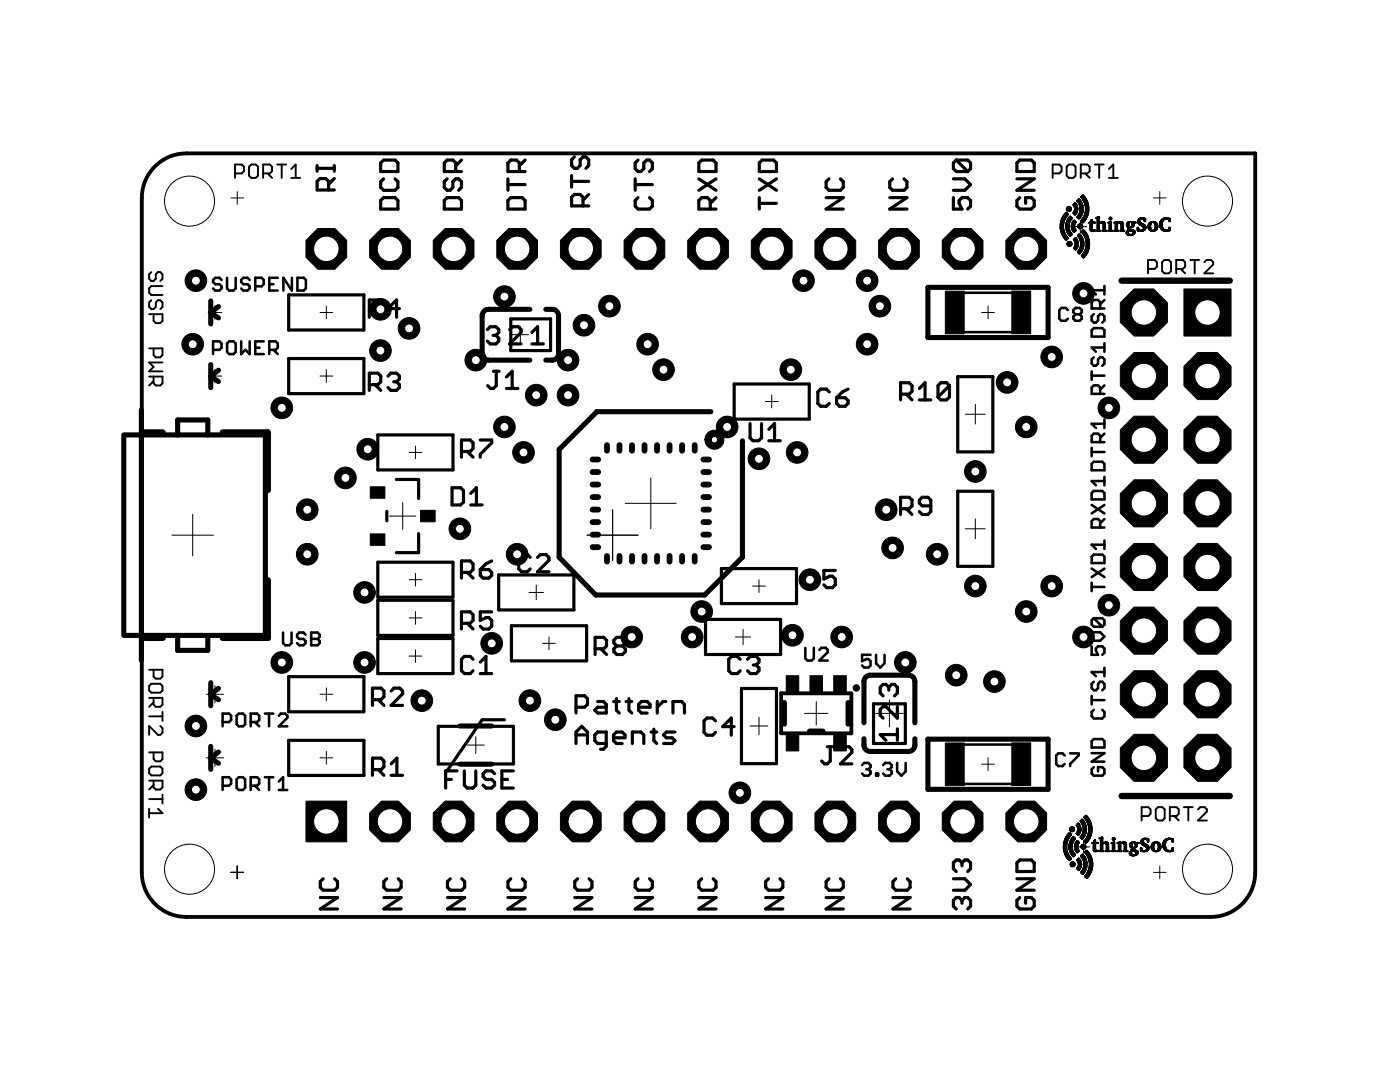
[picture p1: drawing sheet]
<svg xmlns="http://www.w3.org/2000/svg" width="279mm" height="216mm" viewBox="0 0 279 216" stroke-linecap="round" stroke-linejoin="round" font-family="sans-serif">
<g fill="none" stroke="#000" stroke-width=".51">
<path d="M44.2 55.9l-.4-.5h-.9l-.4 .5v.4l.4 .4h.9l.4 .4v.5l-.4 .4h-.9l-.4-.4M45.3 55.4v2.2l.4 .4h.9l.4-.4v-2.2M49.8 55.9l-.4-.5h-.8l-.5 .5v.4l.5 .4h.8l.4 .4v.5l-.4 .4h-.8l-.5-.4M50.9 57.1h1.3l.4-.4v-.8l-.4-.5h-1.3v2.6M53.7 56.7h.9M55.4 55.4h-1.7v2.6h1.7M58.3 55.4v2.6l-1.7-2.6v2.6M59.4 55.4h1.2l.4 .5v1.7l-.4 .4h-1.2zM192.4 58.4h9.6M220.4 57.1v1.7M220.4 59.9l-.8 .8M220.4 57.9h-2.5l.8 .9"/>
<path d="M42.5 69.8h1.3l.4-.4v-.9l-.4-.4h-1.3v2.6M45.7 68.1h.9l.4 .4v1.7l-.4 .5h-.9l-.4-.5v-1.7zM48.1 68.1v2.6l.9-.9 .8 .9v-2.6M50.9 69.4h.9M52.6 68.1h-1.7v2.6h1.7M53.7 69.8h1.3l.4-.4v-.9l-.4-.4h-1.3v2.6M54.6 69.8l.8 .9M192.4 66.3h9.6M213.1 61.9l-.4-.5h-.9l-.4 .5v1.7l.4 .4h.9l.4-.4M214.6 62.7l-.4-.4v-.4l.4-.5h.9l.4 .5v.4l-.4 .4M214.6 62.7l-.4 .5v.4l.4 .4h.9l.4-.4v-.4l-.4-.5M214.6 62.7h.9"/>
<path d="M217.9 65.9l.4-.4h1.7l.4 .4v1.3h-2.5zM217.9 74.1v1.7M217.9 75h2.5M218.3 62.7l-.4 .4v.8l.4 .5h.4l.4-.5v-.8l.5-.4h.4l.4 .4v.8l-.4 .5M218.3 71.3l-.4 .4v.9l.4 .4h.4l.4-.4v-.9l.5-.4h.4l.4 .4v.9l-.4 .4M219.6 61.6v-1.3l-.5-.4h-.8l-.4 .4v1.3h2.5M219.6 78.6v-1.3l-.5-.4h-.8l-.4 .4v1.3h2.5M220.4 68.5v1.7M220.4 76.9l-.8 .8M220.4 69.3h-2.5l.8 .9M217.9 92.6l.4-.5h1.7l.4 .5v1.2h-2.5zM217.9 98.4l.4-.4h1.7l.4 .4v1.3h-2.5z"/>
<path d="M217.9 89.3v1.7M217.9 90.2h2.5M219.6 88.2v-1.2l-.5-.5h-.8l-.4 .5v1.2h2.5M220.4 83.7v1.7M220.4 95.1v1.7M220.4 86.5l-.8 .9M220.4 84.6h-2.5l.8 .8M220.4 96h-2.5l.8 .8M217.9 111.1l.4-.4h1.7l.4 .4v1.3h-2.5zM217.9 116.3v1.7M217.9 100.8l2.5 1.6M217.9 117.1h2.5"/>
<path d="M217.9 113.5l2.5 1.6M219.6 105.3v-1.3l-.5-.4h-.8l-.4 .4v1.3h2.5M220.4 107.8v1.7M220.4 103.6l-.8 .8M220.4 100.8l-2.5 1.6M220.4 113.5l-2.5 1.6M220.4 108.7h-2.5l.8 .8M56.5 126.2v2.1l.4 .5h.9l.4-.5v-2.1M61 126.6l-.4-.4h-.9l-.4 .4v.5l.4 .4h.9l.4 .4v.4l-.4 .5h-.9l-.4-.5M62.1 126.2h1.3l.4 .4v.5l-.4 .4 .4 .4v.4l-.4 .5h-1.3zM62.1 127.5h1.3M160.7 129.3v2.1l.4 .4h.9l.4-.4v-2.1"/>
<path d="M163.5 129.7l.4-.4h.9l.4 .4v.4l-1.7 1.7h1.7M173.7 130.7h-1.7v1.2l.9-.4h.4l.4 .4v.9l-.4 .4h-.8l-.5-.4M174.8 130.7v1.7l.9 .8 .8-.8v-1.7M217.9 129v1.7h1.2l-.4-.9v-.4l.4-.4h.9l.4 .4v.8l-.4 .5M217.9 138.9v1.6M217.9 139.7h2.5M217.9 126.2h1.7l.8 .8-.8 .8h-1.7M218.3 123.4h1.7l.4 .4v.8l-.4 .5M218.3 136l-.4 .5v.8l.4 .4h.4l.4-.4v-.8l.5-.5h.4l.4 .5v.8l-.4 .4M218.3 123.4l-.4 .4v.8l.4 .5h1.7M218.3 123.4l1.7 1.7M220.4 133.2v1.7"/>
<path d="M220.4 134.1h-2.5l.8 .8M44.4 144.1h1.3l.4-.4v-.9l-.4-.4h-1.3v2.5M44.4 156.8h1.3l.4-.4v-.9l-.4-.4h-1.3v2.5M47.2 142.8l.4-.4h.9l.4 .4v1.7l-.4 .4h-.9l-.4-.4zM47.2 155.5l.4-.4h.9l.4 .4v1.7l-.4 .4h-.9l-.4-.4zM50 144.1h1.3l.4-.4v-.9l-.4-.4h-1.3v2.5M50 156.8h1.3l.4-.4v-.9l-.4-.4h-1.3v2.5M50.9 144.1l.8 .8M50.9 156.8l.8 .8M52.9 142.4h1.6M52.9 155.1h1.6M53.7 142.4v2.5"/>
<path d="M53.7 155.1v2.5M55.6 155.9l.9-.8v2.5M55.6 142.8l.5-.4h.8l.4 .4v.4l-1.7 1.7h1.7M55.6 157.6h1.7M172 152.7l.5-.5h.8l.4 .5v.4l-.4 .4M172.9 153.5h.4M173.3 153.5l.4 .4v.4l-.4 .5h-.8l-.5-.5M174.8 154.3h.5v.5h-.5zM176.3 152.7l.4-.5h.8l.4 .5v.4l-.4 .4M177.1 153.5h.4M177.5 153.5l.4 .4v.4l-.4 .5h-.8l-.4-.5M179 152.2v1.7l.9 .9 .8-.9v-1.7"/>
<path d="M192.4 148.6h9.6M192.4 156.4h9.6M212.5 150.7l-.5-.4h-.8l-.4 .4v1.7l.4 .5h.8l.5-.5M213.6 150.3h1.7v.4l-1.7 1.7v.5M217.9 147.9l.4-.4h1.7l.4 .4v1.3h-2.5zM217.9 150.3h2.5l-2.5 1.7h2.5M218.3 141.6l-.4 .5v.8l.4 .5h1.7l.4-.5v-.8l-.4-.5M218.3 153.1l-.4 .4v.8l.4 .5h1.7l.4-.5v-.8l-.4-.4h-.9v.8"/>
</g>
<g fill="none" stroke="#000" stroke-width=".63">
<path d="M63.3 33.6h3.4M63.3 33v1.2M65.6 37.9v-1.7l-.6-.6h-1.1l-.6 .6v1.7h3.4M66.7 35.6l-1.1 1.2M66.7 33v1.2M76 32.5l.6-.6h2.2l.6 .6v1.7h-3.4zM76.6 35.7l-.6 .6v1.1l.6 .6h2.2l.6-.6v-1.1l-.6-.6M89.2 35.7l-.5 .6v1.1l.5 .6h.6l.6-.6v-1.1l.6-.6h.5l.6 .6v1.1l-.6 .6M91 34.2v-1.7l-.6-.6h-1.2l-.5 .6v1.7h3.4M92.1 31.9l-1.1 1.2M101.4 36.8h3.4M101.4 35.7v2.3"/>
<path d="M103.7 34.2v-1.7l-.6-.6h-1.2l-.5 .6v1.7h3.4M104.8 31.9l-1.1 1.2M114.1 35.1v2.2M114.1 36.2h3.4M114.6 31.3l-.5 .6v1.1l.5 .6h.6l.6-.6v-1.1l.6-.6h.5l.6 .6v1.1l-.6 .6M117.5 38.8l-1.1 1.1M126.8 35.7v2.3M126.8 36.8h3.4M127.3 31.9l-.5 .6v1.2l.5 .5h.6l.6-.5v-1.2l.6-.6h.5l.6 .6v1.2l-.6 .5M127.3 39.4l-.5 .6v1.1l.5 .6h2.3l.6-.6v-1.1l-.6-.6M139.5 32.5l.5-.6h2.3l.6 .6v1.7h-3.4zM139.5 35.7l3.4 2.3"/>
<path d="M142.9 39.4l-1.1 1.2M142.9 35.7l-3.4 2.3M151.5 39.4v2.3M151.5 35.7l3.5 2.3M152.1 31.9h2.3l.6 .6v1.7h-3.5v-1.7zM155 35.7l-3.5 2.3M164.9 39.4h3.4l-3.4 2.3h3.4M165.4 35.7l-.5 .6v1.1l.5 .6h2.3l.6-.6v-1.1l-.6-.6M177.6 39.4h3.4l-3.4 2.3h3.4M178.1 35.7l-.5 .6v1.1l.5 .6h2.3l.6-.6v-1.1l-.6-.6M190.3 39.4v2.3h1.7l-.6-1.1v-.6l.6-.6h1.1l.6 .6v1.1l-.6 .6M190.3 35.7h2.3l1.1 1.1-1.1 1.2h-2.3"/>
<path d="M190.8 31.9l-.5 .6v1.2l.5 .5h2.3M190.8 31.9h2.3l.6 .6v1.2l-.6 .5M190.8 31.9l2.3 2.3M202.9 32.5l.6-.6h2.3l.6 .6v1.7h-3.5zM202.9 35.7h3.5l-3.5 2.3h3.5M203.5 39.4l-.6 .6v1.1l.6 .6h2.3l.6-.6v-1.1l-.6-.6h-1.1v1.2M57.6 58.8h15v7h-15zM76 40l.6-.6h2.2l.6 .6v1.7h-3.4zM88.7 40l.5-.6h2.3l.6 .6v1.7h-3.4zM101.4 40l.5-.6h2.3l.6 .6v1.7h-3.4zM116.4 41.1v-1.7l-.6-.6h-1.2l-.5 .6v1.7h3.4M141.8 41.7v-1.7l-.6-.6h-1.2l-.5 .6v1.7h3.4"/>
<path d="M151.5 40.6h3.5M57.6 71.5h15v7h-15zM73.7 62.2h1.7l.6-.6v-1.2l-.6-.5h-1.7v3.4M73.7 76.8h1.7l.6-.6v-1.2l-.6-.5h-1.7v3.4M74.8 76.8l1.2 1.1M74.8 62.2l1.2 1.1M77.4 75l.6-.5h1.1l.6 .5v.6l-.6 .6M78.6 76.2h.5M79.1 76.2l.6 .6v.5l-.6 .6h-1.1l-.6-.6M79.7 61.6h-2.3l1.7-1.7v3.4M97.3 65.8l.5-.6h1.2l.5 .6v.5l-.5 .6M98.4 66.9h.6"/>
<path d="M98.5 74.1h1.1M99 66.9l.5 .6v.6l-.5 .5h-1.2l-.5-.5M99 74.1v2.8l-.5 .6h-.6l-.6-.6M101.1 77.5h2.3M101.1 75.2l1.1-1.1v3.4M101.7 65.8l.6-.6h1.1l.6 .6v.5l-2.3 2.3h2.3M101.9 63.6h8v6.4h-8zM106.2 66.3l1.1-1.1v3.4M106.2 68.6h2.2M146.5 76.6h15v7h-15zM165.5 78.2l-.6-.6h-1.1l-.6 .6v2.3l.6 .6h1.1l.6-.6M167 79.4h1.7l.5 .5v.6l-.5 .6h-1.2l-.5-.6z"/>
<path d="M169.2 77.6l-1.1 .6-1.1 1.2M179.7 78.7h1.7l.6-.6v-1.2l-.6-.5h-1.7v3.4M180.9 78.7l1.1 1.1M183.5 77.5l1.1-1.1v3.4M183.5 79.8h2.3M189.5 76.9l-.6-.5h-1.1l-.6 .5v2.3M189.5 76.9v2.3l-.6 .6h-1.1l-.6-.6M189.5 76.9l-2.3 2.3M191.1 75.2h7v15h-7zM75.4 86.8h15v7h-15zM79.1 95.7h4.4v3.8M90.2 97.3h1.7l.6 .6v2.3l-.6 .6h-1.7z"/>
<path d="M92.1 90.1h1.7l.6-.6v-1.1l-.6-.6h-1.7v3.4M93.3 90.1l1.1 1.1M93.9 98.5l1.2-1.2v3.5M95.8 87.8h2.3v.6l-2.3 2.3v.5M149.7 84.5v2.9l.6 .5h1.1l.6-.5v-2.9M153.4 87.9h2.3M153.4 85.7l1.2-1.2v3.4M191.1 98h7v15h-7zM75.4 112.2h15v7h-15zM75.4 119.8h15v7h-15zM77.2 102v1.9M83.5 106.5v3.8h-4.4"/>
<path d="M92.1 114.2h1.7l.6-.6v-1.1l-.6-.6h-1.7v3.5M93.3 114.2l1.1 1.2M93.9 100.8h2.3M95.8 113.6h1.8l.5 .6v.6l-.5 .6h-1.2l-.6-.6zM98.1 111.9l-1.1 .6-1.2 1.1M99.5 114.7h15v7h-15zM105.8 111.2l-.6-.5h-1.1l-.6 .5v2.3l.6 .6h1.1l.6-.6M107.3 111.2l.5-.5h1.2l.6 .5v.6l-2.3 2.3h2.3M144 113.5h15v6.9h-15zM163 114.4l-.6-.6h-1.2l-.5 .6v2.3l.5 .6h1.2l.6-.6M166.7 113.8h-2.3v1.7l1.2-.5h.5l.6 .5v1.2l-.6 .6h-1.1l-.6-.6M179.7 101.5h1.7l.6-.6v-1.1l-.6-.6h-1.7v3.5"/>
<path d="M180.9 101.5l1.1 1.2M185.8 100.9h-1.8l-.5-.5v-.6l.5-.6h1.2l.6 .6v2.3l-.6 .6h-1.2l-.5-.6M57.6 135h15v7h-15zM74.3 139.6h1.8l.5-.6v-1.1l-.5-.6h-1.8v3.5M75.4 127.4h15v7h-15zM75.5 139.6l1.1 1.2M78.1 137.9l.5-.6h1.2l.5 .6v.6l-2.2 2.3h2.2M92.1 124.4h1.7l.6-.6v-1.1l-.6-.6h-1.7v3.4M93.3 124.4l1.1 1.1M94.4 131.6l-.6-.6h-1.1l-.6 .6v2.2l.6 .6h1.1l.6-.6M95.8 134.4h2.3M95.8 132.1l1.2-1.1v3.4"/>
<path d="M98.1 122.1h-2.3v1.7l1.2-.6h.6l.5 .6v1.1l-.5 .6h-1.2l-.6-.6M102.1 124.9h15v7h-15zM118.8 129.5h1.7l.6-.6v-1.2l-.6-.5h-1.7v3.4M119.3 140h1.1l.6 .5v1.8h-1.7l-.6-.6 .6-.6h1.7M119.9 129.5l1.2 1.1M122.4 140h1.2M123 139.4v2.3l.6 .6M123.1 128.9l-.6 .6v.5l.6 .6h1.1l.6-.6v-.5l-.6-.6M123.1 128.9l-.6-.6v-.6l.6-.5h1.1l.6 .5v.6l-.6 .6M123.1 128.9h1.1M124.9 140h1.2M125.5 139.4v2.3l.6 .6"/>
<path d="M131.2 140v2.3M132.9 140h-.6l-1.1 1.1M140.8 123.6h15v7h-15zM147.7 131.6l-.5-.6h-1.2l-.6 .6v2.2l.6 .6h1.2l.5-.6M148 137.4h7v15h-7zM149.2 131.6l.6-.6h1.1l.6 .6v.5l-.6 .6M150.3 132.7h.6M150.9 132.7l.6 .6v.5l-.6 .6h-1.1l-.6-.6M177.4 137.1l.5-.5h.6l.6 .5v1.2l-.6 .6M177.4 137.1l-.6-.5h-.6l-.5 .5v1.2l.5 .6M177.4 137.1v.6M57.6 147.7h15v7h-15z"/>
<path d="M74.3 153.6h1.8l.5-.6v-1.2l-.5-.5h-1.8v3.4M75.5 153.6l1.1 1.1M78.1 154.7h2.2M78.1 152.4l1.1-1.1v3.4M87.5 144.9h15v7.5h-15zM88.9 155.5h1.2M91.2 153.8h-2.3v3.4M92.7 153.8v2.9l.5 .5h1.2l.6-.5v-2.9M98.7 154.4l-.6-.6h-1.1l-.6 .6v.6l.6 .5h1.1l.6 .6v.6l-.6 .5h-1.1l-.6-.5M100.2 155.5h1.1M100.7 143.6h-4.5l-6.9 10.2M102.4 153.8h-2.2v3.4h2.2"/>
<path d="M115 141.1h1.7l.5-.6v-1.1l-.5-.6h-1.7v3.5M115 148.4v-2.3l1.1-1.2 1.1 1.2v2.3M115 146.6h2.2M121 148.4h-1.7l-.6-.6v-1.2l.6-.5h1.7v2.8l-.6 .6h-.6M122.4 147.2h2.3v-.6l-.5-.5h-1.2l-.6 .5v1.2l.6 .6h1.2M126.2 148.4v-2.3h1.7l.6 .5v1.8M127.4 141.1h2.3v-.6l-.5-.5h-1.2l-.6 .5v1.2l.6 .6h1.2M129.9 146.1h1.2M130.5 145.5v2.3l.6 .6M134.3 142.3v-2.3h1.7l.6 .5v1.8M134.7 146.1h-1.7l-.6 .5 .6 .6h1.1l.6 .6-.6 .6h-1.7M142.8 143.8l-.6-.5h-1.1l-.6 .5v2.3l.6 .6h1.1l.6-.6"/>
<path d="M146.5 145h-2.3l1.7-1.7v3.4M165.1 149h1.2M165.7 149v2.8l-.6 .6h-.6l-.5-.6M167.7 149.6l.6-.6h1.1l.6 .6v.5l-2.3 2.3h2.3M174.3 140.4h6.4v8h-6.4zM179.1 146.6h-3.4l1.1 1.1M179.1 141v2.3l-2.3-2.3h-.6l-.5 .6v1.1l.5 .6M179.1 145.4v2.3M63.9 179.1h3.5l-3.5 2.3h3.5M64.5 175.3l-.6 .6v1.2l.6 .5h2.3l.6-.5v-1.2l-.6-.6M76.6 179.1h3.5l-3.5 2.3h3.5M77.2 175.3l-.6 .6v1.2l.6 .5h2.3l.6-.5v-1.2l-.6-.6"/>
<path d="M89.3 179.1h3.4l-3.4 2.3h3.4M89.9 175.3l-.6 .6v1.2l.6 .5h2.3l.5-.5v-1.2l-.5-.6M101.4 179.1h3.4l-3.4 2.3h3.4M101.9 175.3l-.5 .6v1.2l.5 .5h2.3l.6-.5v-1.2l-.6-.6M114.7 179.1h3.4l-3.4 2.3h3.4M115.3 175.3l-.6 .6v1.2l.6 .5h2.3l.5-.5v-1.2l-.5-.6M126.8 179.1h3.4l-3.4 2.3h3.4M127.3 175.3l-.5 .6v1.2l.5 .5h2.3l.6-.5v-1.2l-.6-.6M139.5 179.1h3.4l-3.4 2.3h3.4M140 175.3l-.5 .6v1.2l.5 .5h2.3l.6-.5v-1.2l-.6-.6M152.8 179.1h3.4l-3.4 2.3h3.4M153.4 175.3l-.6 .6v1.2l.6 .5h2.3l.5-.5v-1.2l-.5-.6"/>
<path d="M164.9 179.1h3.4l-3.4 2.3h3.4M165.4 175.3l-.5 .6v1.2l.5 .5h2.3l.6-.5v-1.2l-.6-.6M178.2 179.1h3.4l-3.4 2.3h3.4M178.8 175.3l-.6 .6v1.2l.6 .5h2.3l.5-.5v-1.2l-.5-.6M190.3 175.3h2.3l1.1 1.2-1.1 1.1h-2.3M192 172.2l-.6-.6h-.6l-.5 .6v1.1l.5 .6M192 179.7l-.6-.6h-.6l-.5 .6v1.1l.5 .6M192 172.2l.6-.6h.5l.6 .6v1.1l-.6 .6M192 179.7l.6-.6h.5l.6 .6v1.1l-.6 .6M192 172.2v.6M192 179.7v.5M202.9 172.2l.6-.6h2.3l.6 .6v1.7h-3.5z"/>
<path d="M202.9 175.3h3.5l-3.5 2.3h3.5M203.5 179.1l-.6 .6v1.1l.6 .6h2.3l.6-.6v-1.1l-.6-.6h-1.1v1.1"/>
</g>
<g fill="none" stroke="#000" stroke-width=".38">
<path d="M46.9 34.6h1.3l.5-.4v-.9l-.5-.5h-1.3v2.7M50.1 32.8h.9l.5 .5v1.8l-.5 .4h-.9l-.4-.4v-1.8zM52.5 34.6h1.3l.5-.4v-.9l-.5-.5h-1.3v2.7M53.4 34.6l.9 .9M55.3 32.8h1.8M56.2 32.8v2.7M58.1 35.5h1.8M58.1 33.7l.9-.9v2.7M210.1 34.6h1.3l.5-.4v-.9l-.5-.5h-1.3v2.7M213.3 32.8h.9l.5 .5v1.8l-.5 .4h-.9l-.4-.4v-1.8zM215.7 34.6h1.3l.5-.4v-.9l-.5-.5h-1.3v2.7M216.6 34.6l.9 .9"/>
<path d="M218.5 32.8h1.8M219.4 32.8v2.7M221.3 35.5h1.8M221.3 33.7l.9-.9v2.7M30.2 54.3l-.4 .4v.9l.4 .5h.4l.5-.5v-.9l.4-.4h.5l.4 .4v.9l-.4 .5M30.2 59.9l-.4 .4v.9l.4 .5h.4l.5-.5v-.9l.4-.4h.5l.4 .4v.9l-.4 .5M32.4 57.1h-2.2l-.4 .4v.9l.4 .5h2.2M229.1 53.7h1.3l.5-.5v-.9l-.5-.4h-1.3v2.6M232.4 51.9h.9l.4 .4v1.8l-.4 .4h-.9l-.5-.4v-1.8zM234.7 53.7h1.4l.4-.5v-.9l-.4-.4h-1.4v2.6M235.6 53.7l.9 .8M237.5 51.9h1.8"/>
<path d="M238.4 51.9v2.6M240.3 52.3l.5-.4h.9l.4 .4v.5l-1.8 1.7h1.8M29.8 62.7h2.6v1.3l-.4 .5h-.9l-.5-.5v-1.3M29.8 69.5h2.6v1.3l-.4 .5h-.9l-.5-.5v-1.3M29.8 75.1h2.6v1.4l-.4 .4h-.9l-.5-.4v-1.4M30.6 76l-.8 .9M32.4 72.3h-2.6l.8 .9-.8 .9h2.6M29.8 133.6h2.6v1.4l-.4 .4h-.9l-.5-.4v-1.4M29.8 136.9l.4-.5h1.8l.4 .5v.9l-.4 .4h-1.8l-.4-.4zM29.8 139.3h2.6v1.3l-.4 .4h-.9l-.5-.4v-1.3M29.8 150.1h2.6v1.4l-.4 .4h-.9l-.5-.4v-1.4M29.8 153.4l.4-.4h1.8l.4 .4v.9l-.4 .4h-1.8l-.4-.4z"/>
<path d="M29.8 155.8h2.6v1.3l-.4 .4h-.9l-.5-.4v-1.3M29.8 159.4h2.6M29.8 142.9h2.6M30.6 156.7l-.8 .8M30.6 140.1l-.8 .9M32 144.9l.4 .4v.9l-.4 .4h-.5l-1.7-1.7v1.7M32.4 142v1.8M32.4 158.6v1.7M29.8 161.4v1.8M31.5 161.4l.9 .9h-2.6M227.8 162.8h1.4l.4-.4v-.9l-.4-.4h-1.4v2.6M231.1 161.1h.9l.4 .4v1.8l-.4 .4h-.9l-.4-.4v-1.8z"/>
<path d="M233.5 162.8h1.3l.4-.4v-.9l-.4-.4h-1.3v2.6M234.4 162.8l.8 .9M236.3 161.1h1.7M237.2 161.1v2.6M239.1 161.5l.4-.4h.9l.5 .4v.4l-1.8 1.8h1.8"/>
</g>
<path d="M223.8 56h21.6M29 86.3h3.5M44.4 86.3h9v11.5M53.4 115.8v11.5h-9M29 127.3h3.5M223.8 158.8h21.6" fill="none" stroke="#000" stroke-width="1.3"/>
<g fill="none" stroke="#000" stroke-width="1">
<path d="M185.2 57.3h24v10.1h-24zM42.1 60v4.6M42.1 72.7v4.6M42.1 75.2l1.5 .9M42.1 62.5l1.5 .9M43.6 73.9l-1.5 1.1M43.6 61.2l-1.5 1.2M105.7 61.7h-8.5l-.7 .5-.3 .8v7.6l.2 .5 .3 .5 .8 .3h8.2M108.9 61.7a2.4 2.4 0 0 1 2.1 .3l.3 .4 .2 .6v7.6l-.2 .5-.3 .5a2.4 2.4 0 0 1-2.1 .3M24.7 86.8v40M25 86.8h28v40h-28M28.2 81.8v50"/>
<path d="M35.5 86.8v-3h6v3M141.9 82.1h-22.8l-7.5 7.6v21.5l7.3 7.5h21.7l7.6-7.5v-23.3M35.5 126.8v3h6v-3M42.1 136.2v4.6M42.1 138.7l1.5 .9M43.6 137.4l-1.5 1.1M42.1 148.9v4.6M42.1 151.3l1.5 1M43.6 150.1l-1.5 1.1M91.8 152.5h6.3M91.8 144.9h6.3M156.5 140.2v4.3"/>
<path d="M161.6 145.9h2.6M169.2 140.2v4.3M172.4 144.2v-8.5l.5-.7 .8-.3h7.6l.6 .2 .4 .3 .3 .8v8.2M172.4 147.4a2.4 2.4 0 0 0 .3 2.1l.4 .3 .6 .1h7.6l.6-.1 .4-.3a2.67 2.67 0 0 0 .3-2.1M185.2 147.5h24v10h-24z"/>
</g>
<g fill="#000" stroke="#000" stroke-width=".2">
<path d="M141.2 86.4a1.91 1.91 0 0 1 3 .3 1.91 1.91 0 0 1-1.1 2.9 1.91 1.91 0 0 1-2.4-1.9h1.2a.64 .64 0 0 1 1-.5 .64 .64 0 0 1 .1 1 .64 .64 0 0 1-1-.3l-.1-.2h-1.2l.2-.9z" fill-rule="evenodd"/>
<circle cx="170.9" cy="137.3" r=".64"/>
</g>
<g fill="#000" stroke="#000" stroke-width=".2">
<path d="M214.9 40h.8zM215 39.9l.6 .1zM215.1 39.9h.5zM215.1 39.8l.4 .1zM215.1 39.8h.4zM215.2 39.8h.3zM215.2 39.7l.3 .1zM215.2 39.7h.2zM215.3 39.7h.1zM215.7 39.3l.9 .1zM215.7 39.3h.9zM215.7 39.2l.8 .1z"/>
<path d="M215.7 39.3h.8zM215.7 39.4h.9zM215.7 39.2h.8zM215.7 39.4l.9 .1zM215.8 39.2h.6zM215.8 39.4l.8 .1zM215.8 39.1l.6 .1zM215.8 39.5h.9zM215.8 39.1h.6zM215.8 39.5l.9 .1zM215.8 39.1h.5zM215.9 39.6h.8z"/>
<path d="M215.9 39l.4 .1zM215.9 39h.4zM215.9 39.6l.8 .1zM215.9 39h.3zM216 39.7h.8zM216 38.9l.2 .1zM216 39.7l.8 .1zM216 38.9h.2zM216 39.8h.8zM216 39.8l.9 .1zM216.1 39.9h.8zM216.1 39.9l.8 .1z"/>
<path d="M216.2 40h.8zM216.2 39.9l.7 .1zM63.9 48.4h2.5v2.5h-2.5zM76.6 48.4h2.5v2.5h-2.5zM89.3 48.4h2.5v2.5h-2.5zM101.9 48.4h2.6v2.5h-2.6zM114.6 48.4h2.6v2.5h-2.6zM127.3 48.4h2.6v2.5h-2.6zM140 48.4h2.6v2.5h-2.6zM152.7 48.4h2.6v2.5h-2.6zM165.4 48.4h2.6v2.5h-2.6zM178.1 48.4h2.6v2.5h-2.6z"/>
<path d="M188.7 58.1h3.7v8.5h-3.7zM190.8 48.4h2.6v2.5h-2.6zM201.9 58.1h3.8v8.5h-3.8zM203.5 48.4h2.6v2.5h-2.6zM211.6 45.6l.7 .1zM211.6 45.6h.7zM211.6 45.5l.7 .1zM211.6 45.5h.7zM211.6 45.4l.7 .1zM211.6 45.4h.7zM211.6 45.3l.7 .1zM211.6 45.3h.7z"/>
<path d="M211.6 45.2l.7 .1zM211.6 45.2h.7zM211.6 45.1l.7 .1zM211.6 45.1h.7zM211.6 45l.7 .1zM211.6 45h.7zM211.6 44.9l.7 .1zM211.6 44.9h.7zM211.6 44.8l.7 .1zM211.6 44.8h.7zM211.6 44.7l.7 .1zM211.6 45.7l.7 .1z"/>
<path d="M211.6 45.7h.7zM211.6 44.7h.7zM211.6 44.6l.7 .1zM211.6 44.6h.7zM211.6 46h.7zM211.6 45.9l.7 .1zM211.6 45.9h.7zM211.6 45.8l.7 .1zM211.6 45.8h.7zM211.6 44.5l.7 .1zM211.6 44.5h.7zM211.6 44.4l.7 .1z"/>
<path d="M211.6 44.4h.7zM211.6 44.3l.7 .1zM211.7 46h.6zM211.7 44.3h.6zM211.7 46.1h.7zM211.7 46l.7 .1zM211.7 44.3h.7zM211.7 44.2l.7 .1zM211.7 44.2h.7zM211.7 46.2h.7zM211.7 46.1l.7 .1zM211.7 44.1l.7 .1z"/>
<path d="M211.8 46.3l.7 .1zM211.8 46.3h.7zM211.8 46.3h.6zM211.8 46.2l.6 .1zM211.8 46.2h.6zM211.8 44.1h.6zM211.8 44l.6 .1zM211.8 44h.6zM211.8 44h.7zM211.8 46.4l.7 .1zM211.8 46.4h.7zM211.8 46.4h.6z"/>
<path d="M211.8 43.9l.6 .1zM211.8 43.9h.7zM211.8 46.5h.7zM211.8 43.8l.7 .1zM211.8 43.8h.7zM211.8 46.6h.8zM211.8 46.5l.8 .1zM211.8 46.5l.7 .1zM211.8 43.7l.8 .1zM211.8 43.7h.8zM211.9 46.7h.7zM211.9 46.6l.7 .1z"/>
<path d="M211.9 43.7h.7zM211.9 43.6l.7 .1zM211.9 46.7l.8 .1zM211.9 43.6h.7zM211.9 43.6h.8zM211.9 43.5l.8 .1zM211.9 46.8h.8zM211.9 43.5h.8zM212 46.8l.7 .1zM212 43.4l.7 .1zM212 46.9h.7zM212 43.4h.7z"/>
<path d="M212 43.3l.8 .1zM212 47h.8zM212 46.9l.8 .1zM212 43.3h.8zM212 47l.9 .1zM212 43.2l.9 .1zM212.1 47.1h.8zM212.1 43.2h.8zM212.1 47.2h.8zM212.1 47.1l.8 .1zM212.1 43.1l.8 .1zM212.2 47.2l.8 .1z"/>
<path d="M212.2 47.2h.8zM212.2 43.1h.8zM212.2 43l.8 .1zM212.2 47.3h.9zM212.2 47.3h.8zM212.2 43h.8zM212.2 43h.9zM212.3 47.3l.8 .1zM212.3 42.9l.8 .1zM212.3 47.4l.8 .1zM212.3 47.4h.8zM212.3 42.9h.8z"/>
<path d="M212.3 47.4l.9 .1zM212.3 42.8l.9 .1zM212.3 47.5h.9zM212.3 42.8h.9zM212.4 47.5l.8 .1zM212.4 42.7l.8 .1zM212.4 47.6h.8zM212.4 42.7h.8zM212.4 47.6l.7 .1zM212.5 47.7h.6zM212.5 42.6l.6 .1zM212.5 42.6h.6z"/>
<path d="M212.5 47.7l.5 .1zM212.5 42.5l.6 .1zM212.6 47.8h.4zM212.6 42.5l.4 .1zM212.6 42.5h.4zM212.6 47.8l.3 .1zM212.7 47.9h.2zM212.7 42.4l.3 .1zM212.7 45.4h.7zM212.7 45.3l.7 .1zM212.7 45.3h.7zM212.7 45.2l.7 .1z"/>
<path d="M212.7 45.2h.7zM212.7 45.1l.7 .1zM212.7 45.1h.7zM212.7 45l.7 .1zM212.7 45h.7zM212.7 44.9l.7 .1zM212.7 44.9h.7zM212.7 45.5l.7 .1zM212.7 45.5h.7zM212.7 45.4l.7 .1zM212.7 44.8l.7 .1zM212.7 44.8h.7z"/>
<path d="M212.7 44.7l.7 .1zM212.7 42.4h.2zM212.7 47.9l.2 .1zM212.7 45.7h.7zM212.7 45.6l.7 .1zM212.7 45.6h.7zM212.7 44.7h.7zM212.7 44.6l.7 .1zM212.7 44.6h.7zM212.7 45.8h.7zM212.7 45.7l.7 .1zM212.7 44.5l.7 .1z"/>
<path d="M212.8 45.8l.6 .1zM212.8 45.8h.6zM212.8 44.5h.6zM212.8 44.4l.6 .1zM212.8 44.4l.7 .1zM212.8 46h.7zM212.8 45.9l.7 .1zM212.8 45.9h.7zM212.8 45.8l.7 .1zM212.8 44.4h.7zM212.8 44.3l.7 .1zM212.8 41.7h1z"/>
<path d="M212.8 41.6l1 .1zM212.8 41.6h1zM212.8 46l.8 .1zM212.8 44.3h.7zM212.8 44.3h.8zM212.8 44.2l.8 .1zM212.8 41.8h1zM212.8 41.7l1 .1zM212.8 41.5l1 .1zM212.9 46.1l.7 .1zM212.9 46.1h.7zM212.9 44.2h.7z"/>
<path d="M212.9 44.1l.7 .1zM212.9 41.9h.9zM212.9 41.8l.9 .1zM212.9 41.5l.9 .1zM212.9 41.5h.9zM212.9 41.4l.9 .1zM212.9 46.2h.7zM212.9 44.1h.7zM212.9 42h.8zM212.9 41.9l.8 .1zM212.9 41.4h.8zM212.9 48.7h1z"/>
<path d="M212.9 48.6l1.1 .1zM212.9 46.3h.8zM212.9 46.2l.7 .1zM212.9 44l.7 .1zM212.9 44h.8zM212.9 41.3l.8 .1zM212.9 46.4h.8zM212.9 43.9l.8 .1zM213 48.8h.9zM213 48.7l.9 .1zM213 48.7h.9zM213 48.6h.9z"/>
<path d="M213 48.5l.9 .1zM213 46.3l.7 .1zM213 42l.7 .1zM213 41.3l.7 .1zM213 48.9h.9zM213 48.8l.9 .1zM213 48.5h.9zM213 48.4l.9 .1zM213 46.4l.8 .1zM213 46.4h.7zM213 43.9l.7 .1zM213 43.9h.7z"/>
<path d="M213 43.9h.8zM213 41.3h.7zM213 46.5h.8zM213 43.8l.8 .1zM213 43.8h.8zM213 48.9l.8 .1zM213 48.4h.9zM213 49h.8zM213 48.4h.8zM213 48.3l.8 .1zM213 46.5l.8 .1zM213 43.7l.8 .1z"/>
<path d="M213 42.1h.6zM213 41.3h.6zM213.1 49h.7zM213.1 48.3h.7zM213.1 46.6h.8zM213.1 43.7h.8zM213.1 49l.7 .1zM213.1 46.7h.9zM213.1 46.6l.8 .1zM213.1 43.6l.9 .1zM213.1 42.1h.4zM213.1 41.2l.4 .1z"/>
<path d="M213.1 43.6h.9zM213.2 49.1h.5zM213.2 48.2l.5 .1zM213.2 46.7l.8 .1zM213.2 43.5l.8 .1zM213.2 42.1l.3 .1zM213.2 41.2h.3zM213.2 46.8h.8zM213.2 43.5h.8zM213.2 48.2h.5zM213.2 46.8l.7 .1zM213.2 43.4l.8 .1z"/>
<path d="M213.3 46.9h.6zM213.3 43.4l.6 .1zM213.3 49.1l.3 .1zM213.3 48.2h.3zM213.3 46.9h.5zM213.3 43.4h.6zM213.3 46.9l.5 .1zM213.3 43.3l.6 .1zM213.3 43.3h.5zM213.4 47h.4zM213.4 43.3h.4zM213.4 43.2l.4 .1z"/>
<path d="M213.4 47l.3 .1zM213.4 47.1h.3zM213.4 43.2l.3 .1zM213.4 43.2h.3zM213.5 47.1h.2zM213.5 47.1l.2 .1zM213.5 43.2h.2zM213.5 43.1l.1 .1zM213.8 45.2h.6zM213.8 45.1h.6zM213.8 45.3l.7 .1zM213.8 45.3h.7z"/>
<path d="M213.8 45.2l.6 .1zM213.8 45.1l.6 .1zM213.8 45l.7 .1zM213.8 45h.7zM213.8 44.9l.7 .1zM213.8 45.5h.7zM213.8 45.4l.7 .1zM213.8 45.4h.7zM213.8 44.9h.7zM213.8 44.8l.7 .1zM213.8 44.8h.7zM213.8 45.6h.7z"/>
<path d="M213.8 45.5l.7 .1zM213.8 44.7l.7 .1zM213.8 44.7h.7zM213.9 45.7h.7zM213.9 45.6l.6 .1zM213.9 45.6h.6zM213.9 44.7h.6zM213.9 44.6l.6 .1zM213.9 44.6l.7 .1zM213.9 45.8h.8zM213.9 45.7l.7 .1zM213.9 44.6h.7z"/>
<path d="M213.9 44.5l.7 .1zM213.9 45.8l.8 .1zM213.9 44.5h.8zM213.9 44.4l.8 .1zM214 45.9l.8 .1zM214 45.9h.7zM214 44.4h.7zM214 44.4h.8zM214 46h.8zM214 44.3l.8 .1zM214 44.3h.8zM214 46l.8 .1z"/>
<path d="M214.1 46.1h.6zM214.1 46l.6 .1zM214.1 44.2l.6 .1zM214.1 44.2h.6zM214.1 46.1l.5 .1zM214.1 44.1l.6 .1zM214.1 46.2h.5zM214.1 44.1l.5 .1zM214.1 42.5l.8 .1zM214.1 42.5h.8zM214.1 40.9h.8zM214.1 40.8l.8 .1z"/>
<path d="M214.1 42.4l.8 .1zM214.2 44.1h.4zM214.2 42.5l.6 .1zM214.2 40.8h.6zM214.2 46.3h.3zM214.2 46.2l.3 .1zM214.2 44l.4 .1zM214.2 44h.3zM214.2 42.6h.7zM214.2 42.4h.7zM214.2 40.9l.7 .1zM214.2 40.7l.7 .1z"/>
<path d="M214.2 47.8l.8 .1zM214.2 47.8h.8zM214.2 42.6l.6 .1zM214.2 42.4h.8zM214.2 42.3l.8 .1zM214.2 41h.8zM214.2 40.7h.6zM214.2 41h.7zM214.2 49.5l.8 .1zM214.2 49.5h.8zM214.2 49.4l.8 .1zM214.2 47.9h.9z"/>
<path d="M214.2 46.3l.2 .1zM214.2 43.9l.3 .1zM214.2 42.7h.6zM214.2 42.3h.8zM214.2 41l.8 .1zM214.3 49.4h.7zM214.3 47.9h.7zM214.3 46.4h.1zM214.3 43.9l.1 .1zM214.3 42.7h.5zM214.3 40.6l.5 .1zM214.3 49.6h.7z"/>
<path d="M214.3 47.7l.7 .1zM214.3 42.3h.7zM214.3 42.2l.7 .1zM214.3 41.1h.7zM214.3 49.6h.6zM214.3 49.3l.8 .1zM214.3 47.9l.8 .1zM214.3 47.9l.7 .1zM214.3 47.7h.6zM214.3 42.7l.4 .1zM214.3 42.2h.7zM214.3 41.1l.7 .1z"/>
<path d="M214.3 40.6l.4 .1zM214.3 49.3h.8zM214.3 48h.8zM214.3 40.6h.4zM214.4 49.6l.5 .1zM214.4 48h.7zM214.4 47.7h.5zM214.4 42.1l.6 .1zM214.4 42.1h.6zM214.4 41.2l.6 .1zM214.4 41.2h.6zM214.4 49.7h.5z"/>
<path d="M214.4 49.3h.7zM214.4 48l.7 .1zM214.4 47.6l.5 .1zM214.4 42.8h.3zM214.4 42.1h.7zM214.4 42l.7 .1zM214.4 41.3h.7zM214.4 40.6h.3zM214.4 42h.7zM214.4 41.9l.7 .1zM214.4 41.9h.7zM214.4 41.4l.7 .1z"/>
<path d="M214.4 41.4h.7zM214.4 41.3l.7 .1zM214.4 40.5l.3 .1zM214.4 49.7h.4zM214.4 49.2l.7 .1zM214.4 49.2h.7zM214.4 48.1l.7 .1zM214.4 48.1h.7zM214.4 47.6h.4zM214.4 41.8l.7 .1zM214.4 41.5h.7zM214.4 49.7l.5 .1z"/>
<path d="M214.4 49.1l.7 .1zM214.4 48.2h.7zM214.4 47.6h.5zM214.4 42.8l.3 .1zM214.4 41.8h.7zM214.4 41.7l.7 .1zM214.4 41.7h.7zM214.4 41.6l.7 .1zM214.4 41.6h.7zM214.4 41.5l.7 .1zM214.4 40.5h.3zM214.5 42.9h.1z"/>
<path d="M214.5 40.4l.1 .1zM214.5 49.8h.3zM214.5 49.1h.7zM214.5 48.2l.7 .1zM214.5 48.2h.7zM214.5 47.5l.3 .1zM214.5 49l.7 .1zM214.5 49h.7zM214.5 48.3h.7zM214.5 47.5h.3zM214.5 48.9l.7 .1zM214.5 48.9h.7z"/>
<path d="M214.5 48.8l.7 .1zM214.5 48.4l.7 .1zM214.5 48.4h.7zM214.5 48.3l.7 .1zM214.5 49.8l.3 .1zM214.5 48.5h.7zM214.6 49.8l.1 .1zM214.6 48.8h.6zM214.6 48.7l.6 .1zM214.6 48.7h.6zM214.6 48.6l.6 .1zM214.6 48.6h.6z"/>
<path d="M214.6 48.5l.6 .1zM214.6 47.4l.1 .1zM214.9 43.3h.8zM214.9 40l.8 .1zM214.9 43.2l.8 .1zM214.9 40.1l.8 .1zM214.9 40.1h.8zM214.9 43.3l.8 .1zM214.9 43.2h.9zM214.9 40.1l.9 .1zM215 43.4h.6zM215 43.2h.8z"/>
<path d="M215 40.2h.8zM215 50.3h.8zM215 50.2l.8 .1zM215 47.1h.8zM215 47l.8 .1zM215 47h.8zM215 43.4l.6 .1zM215 43.1l.8 .1zM215 43.1h.8zM215 40.3h.8zM215 40.2l.8 .1zM215.1 50.3l.7 .1z"/>
<path d="M215.1 50.2h.8zM215.1 47.1l.8 .1zM215.1 47.1h.8zM215.1 47h.7zM215.1 50.4h.7zM215.1 50.1l.8 .1zM215.1 47.2h.8zM215.1 46.9l.7 .1zM215.1 45.2l1 .1zM215.1 45.2h1zM215.1 45.1l1 .1zM215.1 45.1h1z"/>
<path d="M215.1 43.5h.5zM215.1 43.1h.7zM215.1 50.4h.6zM215.1 46.9h.6zM215.1 43l.8 .1zM215.1 43h.8zM215.1 40.3l.8 .1zM215.1 40.3h.8zM215.1 50.1h.8zM215.1 45.3l.9 .1zM215.1 45.3h.9zM215.1 45l.9 .1z"/>
<path d="M215.1 45h.9zM215.1 44.9l.9 .1zM215.1 43.5h.4zM215.1 50.4l.6 .1zM215.1 47.2l.8 .1zM215.1 45.4h1zM215.1 44.9h.9zM215.1 43.5l.4 .1zM215.1 42.9l.8 .1zM215.1 40.4h.8zM215.2 50.5h.5zM215.2 50l.8 .1z"/>
<path d="M215.2 47.2l.8 .1zM215.2 46.8l.5 .1zM215.2 42.9h.7zM215.2 40.4l.7 .1zM215.2 45.4l.8 .1zM215.2 45.4h.8zM215.2 44.8l.8 .1zM215.2 43.6h.3zM215.2 50.5h.4zM215.2 47.3h.8zM215.2 46.8h.4zM215.2 45.5h.8z"/>
<path d="M215.2 42.8l.8 .1zM215.2 40.5h.8zM215.2 50.5l.4 .1zM215.2 50h.8zM215.2 47.3l.8 .1zM215.2 45.5l.8 .1zM215.2 44.8h.7zM215.2 43.6l.2 .1zM215.2 42.8h.8zM215.2 40.5l.8 .1zM215.3 50.5l.3 .1zM215.3 49.9l.7 .1z"/>
<path d="M215.3 47.4h.7zM215.3 46.7l.3 .1zM215.3 45.5l.6 .1zM215.3 44.7l.6 .1zM215.3 43.7h.1zM215.3 42.8h.7zM215.3 42.7l.7 .1zM215.3 40.6h.7zM215.3 50.6h.3zM215.3 49.8l.7 .1zM215.3 49.9h.7zM215.3 47.4l.7 .1z"/>
<path d="M215.3 42.7h.7zM215.3 40.6l.7 .1zM215.3 50.6l.2 .1zM215.3 49.8h.8zM215.3 47.5h.7zM215.3 46.7h.2zM215.3 45.6h.6zM215.3 44.7h.5zM215.3 42.6l.7 .1zM215.3 40.7l.7 .1zM215.3 40.7h.7zM215.3 50.7h.2z"/>
<path d="M215.4 49.8h.7zM215.4 47.5l.7 .1zM215.4 47.5h.7zM215.4 42.6h.6zM215.4 42.5l.7 .1zM215.4 40.8h.6zM215.4 49.7l.7 .1zM215.4 49.7h.7zM215.4 47.6h.7zM215.4 45.6h.4zM215.4 44.7h.4zM215.4 42.5h.7z"/>
<path d="M215.4 40.9h.7zM215.4 40.8l.7 .1zM215.4 49.7h.8zM215.4 49.6l.8 .1zM215.4 47.7h.8zM215.4 47.6l.8 .1zM215.4 42.4l.7 .1zM215.4 42.4h.7zM215.4 41h.7zM215.4 40.9l.7 .1zM215.5 49.6h.6zM215.5 49.6h.7z"/>
<path d="M215.5 49.5l.7 .1zM215.5 47.7l.7 .1zM215.5 47.7h.6zM215.5 45.6l.3 .1zM215.5 44.6l.2 .1zM215.5 42.3l.6 .1zM215.5 42.3h.6zM215.5 41l.6 .1zM215.5 41h.6zM215.5 42.3h.7zM215.5 42.2l.7 .1zM215.5 42.2h.7z"/>
<path d="M215.5 41.1l.7 .1zM215.5 41.1h.7zM215.5 49.5h.7zM215.5 47.8l.7 .1zM215.5 47.8h.7zM215.5 42.1l.7 .1zM215.5 41.2h.7zM215.5 49.4l.7 .1zM215.5 49.4h.7zM215.5 47.9h.7zM215.5 42.1h.7zM215.5 42l.7 .1z"/>
<path d="M215.5 42h.7zM215.5 41.4h.7zM215.5 41.3l.7 .1zM215.5 41.3h.7zM215.5 41.2l.7 .1zM215.5 41.9l.7 .1zM215.5 41.9h.7zM215.5 41.8l.7 .1zM215.5 41.8h.7zM215.5 41.7l.7 .1zM215.5 41.7h.7zM215.5 41.6l.7 .1z"/>
<path d="M215.5 41.6h.7zM215.5 41.5l.7 .1zM215.5 41.5h.7zM215.5 41.4l.7 .1zM215.6 49.4h.6zM215.6 49.3l.6 .1zM215.6 48h.6zM215.6 47.9l.6 .1zM215.6 49.3h.7zM215.6 49.2l.7 .1zM215.6 49.2h.7zM215.6 48.1l.7 .1z"/>
<path d="M215.6 48.1h.7zM215.6 48l.7 .1zM215.6 48h.7zM215.6 49.1l.7 .1zM215.6 49.1h.7zM215.6 49l.7 .1zM215.6 48.2h.7zM215.6 49h.7zM215.6 48.3h.7zM215.6 48.2l.7 .1zM215.6 48.9l.7 .1zM215.6 48.9h.7z"/>
<path d="M215.6 48.4h.7zM215.6 48.3l.7 .1zM215.7 48.9h.6zM215.7 48.8l.6 .1zM215.7 48.8h.6zM215.7 48.7l.6 .1zM215.7 48.7h.6zM215.7 48.6l.6 .1zM215.7 48.6h.6zM215.7 48.5l.6 .1zM215.7 48.5h.6zM215.7 48.4l.6 .1z"/>
<path d="M215.7 44.1l.8 .1zM215.7 44h.9zM215.7 44.1h.8zM215.7 44l.8 .1zM215.8 44.2h.6zM215.8 43.9l.8 .1zM215.8 51l.9 .1zM215.8 51h.9zM215.8 46.3h.9zM215.8 46.2h.8zM215.8 51.1h.8zM215.8 51.1h.9z"/>
<path d="M215.8 46.2l.8 .1zM215.8 44.2l.6 .1zM215.8 43.9h.8zM215.8 43.9h.9zM215.8 51.1l.8 .1zM215.8 46.3l.9 .1zM215.8 44.3h.5zM215.8 43.8l.9 .1zM215.9 50.9l.8 .1zM215.9 51.2h.7zM215.9 46.4h.8zM215.9 46.1l.7 .1z"/>
<path d="M215.9 44.3h.4zM215.9 43.8h.8zM215.9 50.9h.8zM215.9 46.1h.6zM215.9 44.3l.4 .1zM215.9 50.8l.9 .1zM215.9 43.7l.8 .1zM215.9 51.2l.6 .1zM215.9 50.9h.9zM215.9 46.5h.9zM215.9 46.4l.8 .1zM215.9 44.4h.3z"/>
<path d="M216 51.2l.5 .1zM216 50.8h.8zM216 46.5h.8zM216 46l.5 .1zM216 44.4h.2zM216 43.7h.8zM216 43.6l.8 .1zM216 51.3h.5zM216 50.8h.9zM216 46.5l.8 .1zM216 46l.4 .1zM216 44.4l.2 .1z"/>
<path d="M216 43.6h.8zM216 51.3l.5 .1zM216 50.7l.9 .1zM216 46h.4zM216 43.5l.9 .1zM216 43.5h.9zM216.1 51.4h.3zM216.1 50.7l.8 .1zM216.1 50.7h.8zM216.1 46.6l.8 .1zM216.1 46.6h.8zM216.1 46h.3z"/>
<path d="M216.1 46.7h.8zM216.1 45.9l.2 .1zM216.1 43.5h.8zM216.1 43.4l.8 .1zM216.1 51.4l.2 .1zM216.1 50.6l.8 .1zM216.1 45.9h.2zM216.2 51.4l.1 .1zM216.2 50.6h.8zM216.2 50.5l.8 .1zM216.2 46.7l.8 .1zM216.2 45.8l.1 .1z"/>
<path d="M216.2 43.4l.7 .1zM216.2 43.4h.7zM216.2 46.8h.8zM216.2 43.3l.7 .1zM216.2 43.3h.7zM216.2 40l.8 .1zM216.2 40h.7zM216.2 50.5h.8zM216.2 46.8l.8 .1zM216.2 43.3h.8zM216.2 43.2l.8 .1zM216.2 40.1l.8 .1z"/>
<path d="M216.2 40.1h.8zM216.2 50.4l.8 .1zM216.2 46.9h.8zM216.3 50.4h.7zM216.3 50.4h.8zM216.3 46.9l.7 .1zM216.3 46.9h.7zM216.3 43.2h.7zM216.3 40.2h.7zM216.3 50.3l.8 .1zM216.3 50.3h.8zM216.3 47h.8z"/>
<path d="M216.3 40.3h.8zM216.3 43.1l.7 .1zM216.3 43.1h.7zM216.3 40.2l.7 .1zM216.3 47l.8 .1zM216.3 43.1h.8zM216.3 43l.8 .1zM216.3 43h.8zM216.3 40.4h.8zM216.3 40.3l.8 .1zM216.4 50.2l.7 .1zM216.4 50.2h.7z"/>
<path d="M216.4 47.1h.7zM216.4 43h.7zM216.4 42.9l.7 .1zM216.4 40.4l.7 .1zM216.4 40.4h.7zM216.4 50.2h.8zM216.4 50.1l.8 .1zM216.4 47.2h.8zM216.4 47.1l.7 .1zM216.4 42.9h.7zM216.4 42.8l.7 .1zM216.4 40.5l.7 .1z"/>
<path d="M216.4 40.5h.7zM216.4 50.1h.8zM216.5 47.2h.7zM216.5 42.8h.7zM216.5 42.7l.7 .1zM216.5 40.6l.7 .1zM216.5 40.6h.7zM216.5 50l.7 .1zM216.5 50h.7zM216.5 47.3h.7zM216.5 47.2l.7 .1zM216.5 42.7l.6 .1z"/>
<path d="M216.5 42.7h.6zM216.5 42.7h.7zM216.5 40.7h.7zM216.5 50h.8zM216.5 49.9l.8 .1zM216.5 47.4h.8zM216.5 47.3l.7 .1zM216.5 42.6l.7 .1zM216.5 42.6h.7zM216.5 42.5l.7 .1zM216.5 40.8l.7 .1zM216.5 40.8h.7z"/>
<path d="M216.5 40.7l.7 .1zM216.5 49.9h.8zM216.5 49.8l.8 .1zM216.5 47.4l.8 .1zM216.5 42.5h.7zM216.5 42.4l.8 .1zM216.5 42.4h.8zM216.5 41h.8zM216.5 40.9l.8 .1zM216.5 40.9h.8zM216.5 40.9h.7zM216.6 49.8l.7 .1z"/>
<path d="M216.6 49.8h.7zM216.6 47.5l.7 .1zM216.6 47.5h.7zM216.6 47.4l.7 .1zM216.6 42.4h.7zM216.6 42.3l.7 .1zM216.6 41l.7 .1zM216.6 41h.7zM216.6 49.7l.7 .1zM216.6 49.7h.7zM216.6 49.6l.7 .1zM216.6 47.6l.7 .1z"/>
<path d="M216.6 47.6h.7zM216.6 42.3h.7zM216.6 42.2l.7 .1zM216.6 42.2h.7zM216.6 42.1l.7 .1zM216.6 42.1h.7zM216.6 42l.7 .1zM216.6 41.3l.7 .1zM216.6 41.3h.7zM216.6 41.2l.7 .1zM216.6 41.2h.7zM216.6 41.1l.7 .1z"/>
<path d="M216.6 41.1h.7zM216.6 42h.7zM216.6 41.9l.7 .1zM216.6 41.9h.7zM216.6 41.8l.7 .1zM216.6 41.8h.7zM216.6 41.7l.7 .1zM216.6 41.7h.7zM216.6 41.6l.7 .1zM216.6 41.6h.7zM216.6 41.5l.7 .1zM216.6 41.5h.7z"/>
<path d="M216.6 41.4l.7 .1zM216.6 41.4h.7zM216.6 49.6h.8zM216.6 47.7l.8 .1zM216.6 47.7h.8zM216.6 47.7h.7zM216.7 49.5l.6 .1zM216.7 49.5h.7zM216.7 49.4l.7 .1zM216.7 47.8l.6 .1zM216.7 47.8h.6zM216.7 49.4h.7z"/>
<path d="M216.7 49.3l.7 .1zM216.7 48h.7zM216.7 47.9l.7 .1zM216.7 47.9h.7zM216.7 49.3h.7zM216.7 49.2l.7 .1zM216.7 49.2h.7zM216.7 49.1l.7 .1zM216.7 49.1h.7zM216.7 48.2l.7 .1zM216.7 48.2h.7zM216.7 48.1l.7 .1z"/>
<path d="M216.7 48.1h.7zM216.7 48l.7 .1zM216.8 49l.6 .1zM216.8 49h.6zM216.8 48.9l.6 .1zM216.8 48.9h.6zM216.8 48.8l.6 .1zM216.8 48.8h.6zM216.8 48.7l.6 .1zM216.8 48.7h.6zM216.8 48.6l.6 .1zM216.8 48.6h.6z"/>
<path d="M216.8 48.5l.6 .1zM216.8 48.5h.6zM216.8 48.4l.6 .1zM216.8 48.4h.6zM216.8 48.3l.6 .1zM216.8 48.3h.6zM217.3 44.5h1.3zM217.3 44.4l1.3 .1zM217.3 44.4h1.3zM217.4 44.3l1.2 .1zM217.4 44.3h1.2zM217.5 44.3h.5z"/>
<path d="M217.5 44.2l.5 .1zM217.5 45.9h1.1zM217.5 45.8l.7 .1zM217.5 45.8h.6zM217.6 45.8l.5 .1zM217.6 45.7l.5 .1zM217.6 45.7h.5zM217.6 45.7h.4zM217.6 45.6l.4 .1zM217.6 45.6h.4zM217.6 45.5l.4 .1zM217.6 45.5h.4z"/>
<path d="M217.6 45.4l.4 .1zM217.6 45.4h.4zM217.6 45.3l.4 .1zM217.6 45.3h.4zM217.6 45.2l.4 .1zM217.6 45.2h.4zM217.6 45.1l.4 .1zM217.6 45.1h.4zM217.6 45l.4 .1zM217.6 45h.4zM217.6 44.9l.4 .1zM217.6 44.9h.4z"/>
<path d="M217.6 44.8l.4 .1zM217.6 44.8h.4zM217.6 44.7l.4 .1zM217.6 44.7h.4zM217.6 44.6l.4 .1zM217.6 44.6h.4zM217.6 44.5l.4 .1zM217.6 46h1zM217.6 45.9l1 .1zM217.6 44.2h.4zM217.6 44.1l.4 .1zM217.6 46l1 .1z"/>
<path d="M217.6 44.1h.4zM217.6 44l.4 .1zM217.7 44h.3zM217.7 46.1h.8zM217.7 43.9l.3 .1zM217.7 43.9h.3zM217.7 46.1h.6zM217.8 43.8l.2 .1zM217.8 43.8h.2zM217.8 46.1l.4 .1zM218.7 43.5l.8 .1zM218.7 43.5h.8z"/>
<path d="M218.7 43.4l.8 .1zM218.7 46.1h1zM218.7 46l1 .1zM218.7 46h1zM218.8 43.4h.6zM218.8 43.3l.6 .1zM218.9 45.9l.6 .1zM218.9 43.3h.6zM219 45.9h.4zM219 45.8l.4 .1zM219 45.8h.4zM219 45.7l.4 .1z"/>
<path d="M219 45.7h.4zM219 45.6l.4 .1zM219 45.6h.4zM219 45.5l.4 .1zM219 45.5h.4zM219 45.4l.4 .1zM219 45.4h.4zM219 45.3l.4 .1zM219 45.3h.4zM219 45.2l.4 .1zM219 45.2h.4zM219 45.1l.4 .1z"/>
<path d="M219 45.1h.4zM219 45l.4 .1zM219 45h.4zM219 44.9l.4 .1zM219 44.9h.4zM219 44.8l.4 .1zM219 44.8h.4zM219 44.7l.4 .1zM219 44.7h.4zM219 44.6l.4 .1zM219 44.6h.4zM219 44.6h.5z"/>
<path d="M219 44.5h1.6zM219 44.4h1.5zM219 44.4h.4zM219 44.3l.4 .1zM219 44.3h.4zM219 44.2l.4 .1zM219 44.2h.4zM219 44.1l.4 .1zM219 44.1h.4zM219 44l.4 .1zM219 44h.4zM219 43.9l.4 .1z"/>
<path d="M219 43.9h.4zM219 43.8l.4 .1zM219 43.8h.4zM219 43.7l.4 .1zM219 43.7h.4zM219 43.6l.4 .1zM219 43.6h.4zM219 44.5l.7 .1zM219 44.4l1.6 .1zM219 43.3h.5zM219.1 43.2l.3 .1zM219.2 43.2l.2 .1z"/>
<path d="M219.5 44.4h1zM219.6 44.3l.9 .1zM219.6 44.3h.9zM219.7 44.3h.7zM219.8 44.2l.6 .1zM219.9 44.2h.4zM219.9 44.5l.7 .1zM219.9 46.1h1zM219.9 46l1 .1zM219.9 46h1zM219.9 44.2h.3zM220 44.6h.6z"/>
<path d="M220.1 44.6l.5 .1zM220.1 45.9l.6 .1zM220.1 44.7l.5 .1zM220.1 44.7h.5zM220.2 45.9h.4zM220.2 45.8l.4 .1zM220.2 45.8h.4zM220.2 45.7l.4 .1zM220.2 45.7h.4zM220.2 45.6l.4 .1zM220.2 45.6h.4zM220.2 45.5l.4 .1z"/>
<path d="M220.2 45.5h.4zM220.2 45.4l.4 .1zM220.2 45.4h.4zM220.2 45.3l.4 .1zM220.2 45.3h.4zM220.2 45.2l.4 .1zM220.2 45.2h.4zM220.2 45.1l.4 .1zM220.2 45.1h.4zM220.2 45l.4 .1zM220.2 45h.4zM220.2 44.9l.4 .1z"/>
<path d="M220.2 44.9h.4zM220.2 44.8l.4 .1zM220.2 44.8h.4zM221.1 46.1h1zM221.1 46l1 .1zM221.1 46h1zM221.1 44.5h.7zM221.1 44.4l.7 .1zM221.1 44.4h.7zM221.2 44.3l.6 .1zM221.3 44.3h.5zM221.3 45.9l.6 .1z"/>
<path d="M221.3 43.7h.6zM221.3 43.6l.6 .1zM221.3 43.6h.6zM221.3 43.5l.6 .1zM221.3 43.5h.6zM221.4 45.9h.4zM221.4 45.8l.4 .1zM221.4 45.8h.4zM221.4 45.7l.4 .1zM221.4 45.7h.4zM221.4 45.6l.4 .1zM221.4 45.6h.4z"/>
<path d="M221.4 45.5l.4 .1zM221.4 45.5h.4zM221.4 45.4l.4 .1zM221.4 45.4h.4zM221.4 45.3l.4 .1zM221.4 45.3h.4zM221.4 45.2l.4 .1zM221.4 45.2h.4zM221.4 45.1l.4 .1zM221.4 45.1h.4zM221.4 45l.4 .1zM221.4 45h.4z"/>
<path d="M221.4 44.9l.4 .1zM221.4 44.9h.4zM221.4 44.8l.4 .1zM221.4 44.8h.4zM221.4 44.7l.4 .1zM221.4 44.7h.4zM221.4 44.6l.4 .1zM221.4 44.6h.4zM221.4 44.5l.4 .1zM221.4 43.7l.5 .1zM221.4 43.7h.5zM221.4 43.5h.5z"/>
<path d="M221.4 43.4l.5 .1zM221.4 44.3h.4zM221.4 43.8h.4zM221.4 43.4l.4 .1zM221.4 43.4h.4zM221.5 43.8l.3 .1zM221.5 43.3l.3 .1zM221.5 44.2l.3 .1zM221.5 43.9h.2zM221.5 43.3h.2zM221.6 44.2h.2zM222.3 44.4h1.8z"/>
<path d="M222.3 46.1h.9zM222.3 46l.9 .1zM222.3 46h.9zM222.3 44.5h1.9zM222.3 44.4l1.8 .1zM222.3 44.4h.7zM222.4 44.3l.6 .1zM222.4 44.3h.6zM222.5 45.9l.6 .1zM222.5 44.3h.5zM222.5 44.6h.6zM222.5 44.5l.7 .1z"/>
<path d="M222.6 45.9h.4zM222.6 45.8l.4 .1zM222.6 45.8h.4zM222.6 45.7l.4 .1zM222.6 45.7h.4zM222.6 45.6l.4 .1zM222.6 45.6h.4zM222.6 45.5l.4 .1zM222.6 45.5h.4zM222.6 45.4l.4 .1zM222.6 45.4h.4zM222.6 45.3l.4 .1z"/>
<path d="M222.6 45.3h.4zM222.6 45.2l.4 .1zM222.6 45.2h.4zM222.6 45.1l.4 .1zM222.6 45.1h.4zM222.6 45l.4 .1zM222.6 45h.4zM222.6 44.9l.4 .1zM222.6 44.9h.4zM222.6 44.8l.4 .1zM222.6 44.8h.4zM222.6 44.7l.4 .1z"/>
<path d="M222.6 44.7h.4zM222.6 44.6l.4 .1zM222.6 44.6h.4zM222.6 44.2l.4 .1zM222.7 44.2h.3zM222.8 44.2h.2zM223.1 44.4h1zM223.2 44.3l.9 .1zM223.2 44.3h.8zM223.3 44.3h.7zM223.4 44.2l.6 .1zM223.5 44.2h.4z"/>
<path d="M223.5 44.5l.7 .1zM223.5 46.1h1zM223.5 46l1 .1zM223.5 46h1zM223.5 44.2h.3zM223.6 44.6h.6zM223.7 44.6l.5 .1zM223.7 45.9l.5 .1zM223.7 44.7l.5 .1zM223.7 44.7h.5zM223.7 45.9h.5zM223.7 45.8l.5 .1z"/>
<path d="M223.7 45.8h.5zM223.7 45.7l.5 .1zM223.7 45.7h.5zM223.7 45.6l.5 .1zM223.7 45.6h.5zM223.7 45.5l.5 .1zM223.7 45.5h.5zM223.7 45.4l.5 .1zM223.7 45.4h.5zM223.7 45.3l.5 .1zM223.7 45.3h.5zM223.7 45.2l.5 .1z"/>
<path d="M223.7 45.2h.5zM223.7 45.1l.5 .1zM223.7 45.1h.5zM223.7 45l.5 .1zM223.7 45h.5zM223.7 44.9l.5 .1zM223.7 44.9h.5zM223.7 44.8l.5 .1zM223.7 44.8h.5zM224.7 46.5l.5 .1zM224.7 46.5h.5zM224.7 46.4l.5 .1z"/>
<path d="M224.7 46.4h.5zM224.7 46.3l.5 .1zM224.7 46.6l.6 .1zM224.7 46.6h.6zM224.7 46.3h.5zM224.7 46.2l.5 .1zM224.8 46.7h.5zM224.8 46.3h.4zM224.8 45h.5zM224.8 46.2h.4zM224.8 44.9l.5 .1zM224.8 44.9h.5z"/>
<path d="M224.8 44.8l.5 .1zM224.8 44.8h.5zM224.8 44.7l.5 .1zM224.8 44.7h.5zM224.8 46.7l.6 .1zM224.8 45.1h.5zM224.8 45l.5 .1zM224.8 44.6l.5 .1zM224.8 46.8h1.5zM224.8 46.2h.5zM224.9 46.1l.4 .1zM224.9 45.1l.5 .1z"/>
<path d="M224.9 45.1h.5zM224.9 44.6h.4zM224.9 44.5l.5 .1zM224.9 46.1h.4zM224.9 44.5h.4zM224.9 46.8h1.3zM224.9 45.2l.5 .1zM224.9 45.2h.5zM224.9 44.4l.5 .1zM224.9 44.4h.5zM225 46.8l1.1 .1zM225 45.3h1.1z"/>
<path d="M225 45.3h.5zM225 44.4h.5zM225 46.9h1.1zM225 46l1.5 .1zM225 45.3l1.1 .1zM225 44.3l1.7 .1zM225 46.9h1zM225.1 46h1.3zM225.1 45.9l1.2 .1zM225.1 45.8l1.1 .1zM225.1 45.8l1 .1zM225.1 45.8h.9z"/>
<path d="M225.1 45.7l.4 .1zM225.1 45.7h.3zM225.1 45.3l.9 .1zM225.1 44.3h1.6zM225.1 45.9h1.2zM225.1 45.8h.7zM225.1 46l1.4 .1zM225.1 45.6l.3 .1zM225.1 46.9l.8 .1zM225.1 45.6h.3zM225.1 45.4h.9zM225.1 44.3h1z"/>
<path d="M225.1 45.5l.3 .1zM225.2 45.6h.2zM225.2 45.5l.2 .1zM225.2 45.4h.7zM225.2 44.2l.8 .1zM225.2 45.5h.2zM225.3 45.4l.5 .1zM225.3 44.2h.6zM225.3 47h.4zM225.4 44.2h.4zM225.4 46.1h1.1zM225.6 46.1h.9z"/>
<path d="M225.7 44.4h1zM225.7 45.3h.5zM225.7 45.2l.5 .1zM225.8 45.2h.4zM225.8 44.4l.9 .1zM225.8 46.7l.5 .1zM225.8 46.1l.7 .1zM225.8 45.1l.5 .1zM225.8 45.1h.5zM225.8 44.5l.5 .1zM225.8 44.5h.9zM225.9 45.1h.4z"/>
<path d="M225.9 45l.4 .1zM225.9 45h.4zM225.9 44.6l.4 .1zM225.9 44.6h.4zM225.9 46.2h.7zM225.9 44.9l.5 .1zM225.9 44.9h.5zM225.9 44.8l.5 .1zM225.9 44.8h.5zM225.9 44.7l.5 .1zM225.9 44.7h.5zM225.9 46.7l.4 .1z"/>
<path d="M225.9 46.7h.5zM226 46.2h.5zM226 46.7h.4zM226 46.6l.4 .1zM226 46.2l.6 .1zM226 46.6h.5zM226.1 46.5l.4 .1zM226.1 46.3h.5zM226.1 46.4h.4zM226.1 46.3l.4 .1zM226.1 46.5h.4zM226.1 46.4l.4 .1z"/>
<path d="M226.9 46h1.5zM226.9 46l1.4 .1zM226.9 45.9l1.6 .1zM226.9 45.9h.6zM226.9 45.8l.5 .1zM226.9 45.8l.4 .1zM226.9 45.8h.4zM226.9 45.7l.4 .1zM226.9 45.7h.4zM226.9 45.6l.4 .1zM226.9 45.6h.4zM226.9 45.5l.4 .1z"/>
<path d="M226.9 45.5l.3 .1zM226.9 45.5h.3zM226.9 45.4l.3 .1zM226.9 45.4h.3zM226.9 45.3l.3 .1zM227 44.2l.5 .1zM227 44.2h.5zM227 46l1.2 .1zM227 44.3l.6 .1zM227 44.3h.6zM227 44.1l.5 .1zM227 44.1h.5z"/>
<path d="M227 44.4h.7zM227 44.4h.6zM227 44l.5 .1zM227 44h.5zM227 43.9l.5 .1zM227.1 44.4l.6 .1zM227.1 44.5l.8 .1zM227.1 44.5h.7zM227.1 44.4l.7 .1zM227.1 43.9l.4 .1zM227.1 43.9h.4zM227.1 44.6h.8z"/>
<path d="M227.1 43.9h.5zM227.1 43.8l.5 .1zM227.1 46.1h1.1zM227.1 44.6l1 .1zM227.1 44.6h.9zM227.1 43.8h.5zM227.2 44.6l.9 .1zM227.2 43.8h.5zM227.2 43.7l.5 .1zM227.2 44.7h1zM227.2 43.7h.6zM227.2 44.7h1.1z"/>
<path d="M227.2 43.7h1.5zM227.3 46.1h.8zM227.3 44.7l1 .1zM227.3 43.6l1.3 .1zM227.3 44.8h1.1zM227.3 43.6h1.3zM227.4 43.6h1.2zM227.4 44.8l1 .1zM227.4 44.8l1.1 .1zM227.4 43.5l1.2 .1zM227.4 44.9h1.1zM227.5 46.1l.4 .1z"/>
<path d="M227.5 44.9h1zM227.5 43.5h1zM227.5 44.9l1.1 .1zM227.6 43.5h.7zM227.6 45h1zM227.7 45h.9zM227.7 43.4l.4 .1zM227.7 45l.9 .1zM227.8 45.1h.8zM227.8 45.9h.7zM227.9 45.1h.8zM227.9 45.1l.8 .1z"/>
<path d="M228 45.8l.5 .1zM228 45.1l.7 .1zM228 45.8l.6 .1zM228 45.2l.7 .1zM228 45.2h.7zM228 45.8h.6zM228 45.3h.7zM228.1 45.8h.5zM228.1 45.3h.6zM228.1 45.7l.5 .1zM228.1 45.3l.6 .1zM228.1 43.7h.6z"/>
<path d="M228.2 45.7h.4zM228.2 45.7h.5zM228.2 45.6l.5 .1zM228.2 45.4h.5zM228.2 45.3l.5 .1zM228.2 45.6h.5zM228.2 45.5l.5 .1zM228.2 45.5h.5zM228.2 45.4l.5 .1zM228.2 43.7l.4 .1zM228.2 43.8h.5zM228.3 43.8h.4z"/>
<path d="M228.3 44h.3zM228.3 43.9l.3 .1zM228.3 43.9h.3zM228.3 43.8l.3 .1zM228.3 44.2h.3zM228.3 44.1l.3 .1zM228.3 44.1h.3zM228.3 44l.3 .1zM228.4 44.2h.2zM229.1 45.3l.5 .1zM229.1 45.3h.5zM229.1 45.2l.5 .1z"/>
<path d="M229.1 45.2h.5zM229.1 45.1l.5 .1zM229.1 45.1h.5zM229.1 45l.5 .1zM229.1 45h.5zM229.1 45.5h.6zM229.1 45.4l.6 .1zM229.1 45.4h.6zM229.1 45.4h.5zM229.1 44.9l.5 .1zM229.1 44.9h.6zM229.1 44.8l.6 .1z"/>
<path d="M229.2 45.6h.5zM229.2 44.7l.5 .1zM229.2 45.5l.5 .1zM229.2 44.8l.5 .1zM229.2 44.8h.5zM229.2 45.7h.5zM229.2 45.6l.5 .1zM229.2 44.7h.5zM229.2 44.6l.5 .1zM229.3 45.8h.5zM229.3 45.7l.5 .1zM229.3 44.6h.5z"/>
<path d="M229.3 44.5l.5 .1zM229.3 45.8l.5 .1zM229.3 44.5h.5zM229.3 45.9h.6zM229.4 45.8l.5 .1zM229.4 44.4l.5 .1zM229.4 45.9l.6 .1zM229.4 44.4h.6zM229.4 46h1.3zM229.4 44.4h1.3zM229.5 46h1.2zM229.5 44.3l1.2 .1z"/>
<path d="M229.6 46l1 .1zM229.6 44.3h1.1zM229.6 46l.9 .1zM229.6 44.3h1zM229.6 46.1h.9zM229.7 44.2l.8 .1zM229.7 46.1h.7zM229.8 44.2h.6zM229.8 46.1l.5 .1zM229.9 44.2h.4zM230.2 45.9l.5 .1zM230.2 44.4h.5z"/>
<path d="M230.3 44.4l.5 .1zM230.3 45.9h.5zM230.3 45.8l.5 .1zM230.3 44.5h.5zM230.4 45.8h.5zM230.4 44.5l.5 .1zM230.4 45.7l.5 .1zM230.4 44.6h.5zM230.4 45.7h.5zM230.4 44.6l.5 .1zM230.5 45.6l.5 .1zM230.5 45.6h.5z"/>
<path d="M230.5 44.7l.5 .1zM230.5 44.7h.5zM230.5 45.5h.5zM230.5 45.4l.5 .1zM230.5 45.4h.5zM230.5 44.9h.5zM230.5 44.8l.5 .1zM230.5 45.5l.5 .1zM230.5 44.8h.5zM230.5 45.3l.6 .1zM230.5 45.3h.6zM230.5 45.2l.6 .1z"/>
<path d="M230.5 45.2h.6zM230.5 45.1l.6 .1zM230.5 45.1h.6zM230.5 45l.6 .1zM230.5 45h.6zM230.5 44.9l.5 .1zM231.4 45h.5zM231.4 44.9l.5 .1zM231.4 44.9h.5zM231.4 44.8l.5 .1zM231.4 44.8h.5zM231.4 44.7l.5 .1z"/>
<path d="M231.4 44.7h.5zM231.4 44.6l.5 .1zM231.4 44.6h.5zM231.4 45l.6 .1zM231.4 44.6h.6zM231.4 45.2h.6zM231.4 45.1l.6 .1zM231.4 45.1h.6zM231.4 44.5l.6 .1zM231.4 44.5h.6zM231.4 44.4l.6 .1zM231.4 44.4h.6z"/>
<path d="M231.5 45.3h.5zM231.5 45.2l.5 .1zM231.5 44.4h.5zM231.5 44.3l.5 .1zM231.5 44.3h.5zM231.5 45.4h.6zM231.5 45.3l.6 .1zM231.5 44.3h.6zM231.5 44.2l.6 .1zM231.5 44.2h.6zM231.5 45.4l.6 .1zM231.5 44.1l.6 .1z"/>
<path d="M231.6 45.5h.5zM231.6 44.1l.5 .1zM231.6 44.1h.5zM231.6 45.5l.5 .1zM231.6 44l.5 .1zM231.6 45.6h.6zM231.6 44h.6zM231.6 45.6l.6 .1zM231.6 43.9l.6 .1zM231.7 45.7h.5zM231.7 43.9l.5 .1zM231.7 45.7h.6z"/>
<path d="M231.7 43.9h.6zM231.7 45.7l.6 .1zM231.8 43.9h.5zM231.8 45.8h.6zM231.8 43.8l.6 .1zM231.8 43.8h.6zM231.8 45.8l.7 .1zM231.8 43.8h.7zM231.9 43.7l.6 .1zM231.9 45.9h.8zM231.9 45.8l.7 .1zM231.9 43.7h.8z"/>
<path d="M231.9 45.9l1.6 .1zM231.9 43.7h1.6zM232 46h1.6zM232 43.6l1.6 .1zM232.1 43.6h1.4zM232.1 46l1.4 .1zM232.1 46l1.3 .1zM232.2 43.5l1.2 .1zM232.2 46.1h1.1zM232.2 43.5h1.1zM232.3 46.1h.9zM232.4 43.5h.8z"/>
<path d="M232.5 46.1l.5 .1zM232.5 43.4l.5 .1zM233 43.7h.5zM233 45.9h.6zM233.1 43.7l.4 .1zM233.1 45.8l.5 .1zM233.2 45.8l.4 .1zM233.2 43.8h.4zM233.2 45.8h.3zM233.2 45.7l.3 .1zM233.2 45.7h.3zM233.2 43.9h.3z"/>
<path d="M233.2 43.8l.3 .1zM233.2 43.8h.3zM233.2 45.6l.3 .1zM233.2 45.6h.3zM233.2 45.5l.3 .1zM233.2 44.1h.3zM233.2 44l.3 .1zM233.2 44h.3zM233.2 43.9l.3 .1zM233.3 45.5h.3zM233.3 45.4l.3 .1zM233.3 45.4h.3z"/>
<path d="M233.3 45.3l.3 .1zM233.3 44.2h.3zM233.3 44.1l.3 .1zM73.9 97.1h2.9v2.3h-2.9zM73.9 106.5h2.9v2.3h-2.9zM83.9 101.8h2.9v2.3h-2.9zM156.9 134.8h2.5v3.3h-2.5zM161.6 134.8h2.5v3.3h-2.5zM166.4 134.8h2.5v3.3h-2.5zM61.1 159.9h8.1v8.1h-8.1zM156.9 146.6h2.5v3.2h-2.5zM166.4 146.6h2.5v3.2h-2.5z"/>
<path d="M188.7 148.3h3.7v8.5h-3.7zM201.9 148.2h3.8v8.5h-3.8zM63.9 162.6h2.5v2.6h-2.5zM76.6 162.6h2.5v2.6h-2.5zM89.3 162.6h2.5v2.6h-2.5zM101.9 162.6h2.6v2.6h-2.6zM114.6 162.6h2.6v2.6h-2.6zM127.3 162.6h2.6v2.6h-2.6zM140 162.6h2.6v2.6h-2.6zM152.7 162.6h2.6v2.6h-2.6zM165.4 162.6h2.6v2.6h-2.6zM178.1 162.6h2.6v2.6h-2.6z"/>
<path d="M190.8 162.6h2.6v2.6h-2.6zM203.5 162.6h2.6v2.6h-2.6zM212.2 169.4l.7 .1zM212.2 169.4h.7zM212.2 169.3l.7 .1zM212.2 169.3h.7zM212.2 169.2l.7 .1zM212.2 169.2h.7zM212.2 169.1l.7 .1zM212.2 169.1h.7zM212.2 169l.7 .1zM212.2 169h.7z"/>
<path d="M212.2 168.9l.7 .1zM212.2 168.9h.7zM212.2 168.8l.7 .1zM212.2 168.8h.7zM212.2 168.7l.7 .1zM212.2 168.7h.7zM212.2 168.6l.7 .1zM212.2 168.6h.7zM212.2 168.5l.7 .1zM212.2 169.5l.7 .1zM212.2 169.5h.7zM212.2 168.5h.7z"/>
<path d="M212.2 168.4l.7 .1zM212.2 168.4h.7zM212.2 168.3l.7 .1zM212.3 169.7l.7 .1zM212.3 169.7h.7zM212.3 169.6l.7 .1zM212.3 169.6h.7zM212.3 169.5l.6 .1zM212.3 168.3l.6 .1zM212.3 168.3h.7zM212.3 168.2l.7 .1zM212.3 168.2h.7z"/>
<path d="M212.3 168.1l.7 .1zM212.3 169.8h.7zM212.3 168.1h.7zM212.3 169.9h.7zM212.3 169.8l.7 .1zM212.3 168l.7 .1zM212.3 168h.7zM212.3 170h.7zM212.3 169.9l.7 .1zM212.3 167.9l.7 .1zM212.3 167.9h.7zM212.4 170.1l.7 .1z"/>
<path d="M212.4 170.1h.7zM212.4 170l.7 .1zM212.4 170h.7zM212.4 167.9h.7zM212.4 167.8l.7 .1zM212.4 167.8h.7zM212.4 170.2l.7 .1zM212.4 170.2h.7zM212.4 167.7l.7 .1zM212.4 167.7h.7zM212.4 167.6l.7 .1zM212.4 170.3h.8z"/>
<path d="M212.4 170.2l.8 .1zM212.4 167.6l.8 .1zM212.4 167.6h.8zM212.5 170.4h.7zM212.5 170.3l.7 .1zM212.5 170.3h.6zM212.5 167.6h.6zM212.5 167.5l.7 .1zM212.5 167.5h.7zM212.5 170.4l.7 .1zM212.5 167.4l.7 .1zM212.5 170.5l.8 .1z"/>
<path d="M212.5 170.5h.8zM212.5 167.4h.8zM212.5 167.3l.8 .1zM212.6 170.6h.7zM212.6 167.3h.7zM212.6 170.6l.8 .1zM212.6 167.2l.8 .1zM212.6 170.7h.8zM212.6 167.2h.8zM212.6 167.1l.8 .1zM212.7 170.8h.8zM212.7 170.7l.7 .1z"/>
<path d="M212.7 167.1l.7 .1zM212.7 167.1h.8zM212.7 170.8l.8 .1zM212.7 167l.8 .1zM212.7 167h.8zM212.7 170.9h.8zM212.7 166.9l.8 .1zM212.7 170.9l.9 .1zM212.7 166.9l.9 .1zM212.8 171h.8zM212.8 166.9h.8zM212.8 171l.8 .1z"/>
<path d="M212.8 166.8l.8 .1zM212.9 171.1l.8 .1zM212.9 171.1h.8zM212.9 166.8h.8zM212.9 166.7l.8 .1zM212.9 171.2h.9zM212.9 171.2h.8zM212.9 166.7h.8zM212.9 166.7h.9zM213 171.2l.8 .1zM213 166.6l.8 .1zM213 171.3h.8z"/>
<path d="M213 166.6h.8zM213 171.3l.8 .1zM213 166.5l.8 .1zM213 171.4h.8zM213 166.5h.8zM213.1 166.5h.7zM213.1 171.4l.7 .1zM213.1 171.4h.7zM213.1 166.4l.7 .1zM213.1 171.4l.6 .1zM213.1 171.5h.6zM213.1 166.4h.6z"/>
<path d="M213.2 171.5l.5 .1zM213.2 166.3l.5 .1zM213.2 171.6h.4zM213.2 166.3h.5zM213.3 171.6l.3 .1zM213.3 166.2l.3 .1zM213.3 169.2h.7zM213.3 169.1l.7 .1zM213.3 169.1h.7zM213.3 169l.7 .1zM213.3 169h.7zM213.3 168.9l.7 .1z"/>
<path d="M213.3 168.9h.7zM213.3 168.8l.7 .1zM213.3 168.8h.7zM213.3 168.7l.7 .1zM213.3 168.7h.7zM213.3 171.7h.2zM213.3 169.3l.7 .1zM213.3 169.3h.7zM213.3 169.2l.7 .1zM213.3 168.6l.7 .1zM213.3 168.6h.7zM213.3 168.5l.7 .1z"/>
<path d="M213.3 166.2h.3zM213.4 171.7h.1zM213.4 169.5h.6zM213.4 169.4l.6 .1zM213.4 169.4h.6zM213.4 168.5l.6 .1zM213.4 168.5h.6zM213.4 168.4l.6 .1zM213.4 168.4h.6zM213.4 166.2h.1zM213.4 169.5l.7 .1zM213.4 168.3l.7 .1z"/>
<path d="M213.4 169.6l.7 .1zM213.4 169.6h.7zM213.4 168.3h.7zM213.4 168.2l.7 .1zM213.4 169.7l.7 .1zM213.4 169.7h.7zM213.4 168.2h.7zM213.4 168.1l.7 .1zM213.4 165.5h1.1zM213.4 165.4l1.1 .1zM213.4 165.4h1.1zM213.5 169.8l.7 .1z"/>
<path d="M213.5 169.8h.7zM213.5 169.8h.6zM213.5 168.1h.6zM213.5 168.1h.7zM213.5 168l.7 .1zM213.5 165.6h.9zM213.5 165.5l.9 .1zM213.5 165.4h.9zM213.5 165.3l.9 .1zM213.5 169.9l.7 .1zM213.5 169.9h.7zM213.5 168h.7z"/>
<path d="M213.5 167.9l.7 .1zM213.5 165.7h.9zM213.5 165.6l.9 .1zM213.5 165.3h.9zM213.5 165.2l.9 .1zM213.5 170h.8zM213.5 167.9h.8zM213.5 170h.7zM213.5 167.9h.7zM213.5 165.7l.9 .1zM213.5 165.2h.9zM213.6 172.5h1z"/>
<path d="M213.6 172.4l1 .1zM213.6 170.1h.7zM213.6 170l.7 .1zM213.6 167.8l.7 .1zM213.6 167.8h.7zM213.6 165.8h.8zM213.6 165.2h.8zM213.6 165.1l.8 .1zM213.6 172.4h1zM213.6 170.2h.7zM213.6 167.7l.7 .1zM213.6 172.6h.9z"/>
<path d="M213.6 172.5l.9 .1zM213.6 172.5l1 .1zM213.6 172.3l1 .1zM213.6 172.3l.9 .1zM213.6 170.1l.7 .1zM213.6 165.8h.7zM213.6 165.1h.7zM213.6 172.7h.9zM213.6 172.6l.9 .1zM213.6 172.3h.9zM213.6 172.2l.9 .1zM213.6 170.2l.8 .1z"/>
<path d="M213.6 170.2h.8zM213.6 167.7h.7zM213.6 167.7h.8zM213.6 167.6l.8 .1zM213.6 165.8l.7 .1zM213.6 170.3h.8zM213.6 167.6h.8zM213.7 172.7l.8 .1zM213.7 172.7h.8zM213.7 172.2h.8zM213.7 172.8h.8zM213.7 172.1l.8 .1z"/>
<path d="M213.7 170.3l.8 .1zM213.7 170.3h.8zM213.7 167.6h.8zM213.7 167.5l.8 .1zM213.7 165.9h.5zM213.7 165l.5 .1zM213.7 172.8h.7zM213.7 172.1h.7zM213.7 170.4h.8zM213.7 167.5h.8zM213.7 172.8l.7 .1zM213.7 170.4l.9 .1z"/>
<path d="M213.7 170.4l.8 .1zM213.7 167.4l.8 .1zM213.7 167.4l.9 .1zM213.8 170.5h.8zM213.8 167.4h.8zM213.8 172.8l.6 .1zM213.8 172l.6 .1zM213.8 170.5l.8 .1zM213.8 167.3l.8 .1zM213.8 165.9l.3 .1zM213.8 165h.3zM213.8 170.6h.8z"/>
<path d="M213.8 167.3h.8zM213.9 172.9h.4zM213.9 172h.4zM213.9 170.6l.6 .1zM213.9 170.6h.7zM213.9 167.2l.7 .1zM213.9 170.7h.6zM213.9 167.2h.7zM213.9 172.9l.3 .1zM213.9 172h.3zM213.9 167.2h.6zM214 170.7l.5 .1z"/>
<path d="M214 167.1l.5 .1zM214 170.8h.4zM214 167.1h.4zM214 167l.4 .1zM214 170.8l.4 .1zM214.1 170.9h.3zM214.1 167h.3zM214.1 167h.2zM214.1 170.9h.2zM214.1 170.9l.2 .1zM214.1 166.9l.2 .1zM214.4 169h.7z"/>
<path d="M214.4 168.9h.7zM214.4 168.8l.7 .1zM214.4 169.1l.7 .1zM214.4 169.1h.7zM214.4 169l.7 .1zM214.4 168.9l.7 .1zM214.4 168.8h.7zM214.4 168.7l.7 .1zM214.5 169.3h.6zM214.5 169.2l.6 .1zM214.5 169.2h.6zM214.5 168.7h.6z"/>
<path d="M214.5 168.6l.6 .1zM214.5 168.6h.6zM214.5 169.4h.7zM214.5 169.3l.7 .1zM214.5 169.3h.7zM214.5 168.5l.7 .1zM214.5 169.5h.7zM214.5 169.4l.7 .1zM214.5 168.5h.7zM214.5 168.4l.7 .1zM214.5 168.4h.7zM214.5 169.5l.8 .1z"/>
<path d="M214.5 168.3l.8 .1zM214.6 169.7h.8zM214.6 169.6l.7 .1zM214.6 169.6h.7zM214.6 168.3h.7zM214.6 168.2l.8 .1zM214.6 169.7l.8 .1zM214.6 169.7h.7zM214.6 168.2h.7zM214.6 168.1l.8 .1zM214.6 168.1h.8zM214.7 169.8h.7z"/>
<path d="M214.7 168.1h.7zM214.7 169.9h.6zM214.7 169.8l.7 .1zM214.7 168l.7 .1zM214.7 168h.7zM214.7 169.9l.6 .1zM214.7 168h.6zM214.7 167.9l.6 .1zM214.8 170h.4zM214.8 167.9h.5zM214.8 166.3h.7zM214.8 166.2l.8 .1z"/>
<path d="M214.8 164.7h.8zM214.8 164.6l.7 .1zM214.8 164.6h.7zM214.8 167.9h.4zM214.8 166.3l.7 .1zM214.8 170.1h.3zM214.8 170l.4 .1zM214.8 167.8l.4 .1zM214.8 166.4h.7zM214.8 166.2h.8zM214.8 164.7l.8 .1zM214.8 164.5l.7 .1z"/>
<path d="M214.8 171.6l.8 .1zM214.8 171.6h.8zM214.8 167.8h.3zM214.8 166.4l.7 .1zM214.8 166.1l.8 .1zM214.8 164.8h.8zM214.8 164.5h.7zM214.9 164.8h.7zM214.9 173.3l.7 .1zM214.9 173.3h.7zM214.9 173.2l.7 .1zM214.9 171.6l.8 .1z"/>
<path d="M214.9 171.6h.7zM214.9 170.1l.2 .1zM214.9 167.7l.2 .1zM214.9 166.4l.5 .1zM214.9 166.1h.7zM214.9 164.8l.7 .1zM214.9 164.5h.5zM214.9 173.2h.8zM214.9 171.7h.8zM214.9 170.2h.1zM214.9 167.7h.2zM214.9 166.5h.5z"/>
<path d="M214.9 164.4l.5 .1zM214.9 173.4h.7zM214.9 171.5l.7 .1zM214.9 166l.7 .1zM214.9 164.9h.7zM214.9 173.1l.8 .1zM214.9 173.1h.8zM214.9 171.7l.8 .1zM214.9 171.5h.7zM214.9 166h.7zM214.9 166h.8zM214.9 165h.8z"/>
<path d="M214.9 164.9l.7 .1zM214.9 164.4h.5zM215 173.1h.7zM215 171.8l.7 .1zM215 166.5l.3 .1zM215 164.4h.3zM215 173.4l.5 .1zM215 171.8h.7zM215 171.4l.5 .1zM215 165.9l.7 .1zM215 165.9h.7zM215 165l.7 .1z"/>
<path d="M215 165h.7zM215 173.5h.5zM215 173l.7 .1zM215 166.6h.3zM215 165.8l.7 .1zM215 165.1h.7zM215 164.3l.3 .1zM215 165.8h.7zM215 165.7l.7 .1zM215 165.7h.7zM215 165.2l.7 .1zM215 165.2h.7z"/>
<path d="M215 165.1l.7 .1zM215.1 173.5h.4zM215.1 173l.6 .1zM215.1 173h.7zM215.1 171.9h.7zM215.1 171.9h.6zM215.1 171.4h.4zM215.1 165.7h.6zM215.1 165.3h.6zM215.1 173.5l.4 .1zM215.1 172.9l.7 .1zM215.1 172h.7z"/>
<path d="M215.1 171.9l.7 .1zM215.1 166.6l.2 .1zM215.1 165.6l.7 .1zM215.1 165.6h.7zM215.1 165.5l.7 .1zM215.1 165.5h.7zM215.1 165.4l.7 .1zM215.1 165.4h.7zM215.1 165.3l.7 .1zM215.1 165.3h.7zM215.1 164.3h.2zM215.1 166.7h.2z"/>
<path d="M215.1 172.9h.7zM215.1 172.8l.7 .1zM215.1 172l.7 .1zM215.1 171.3l.4 .1zM215.1 173.6h.3zM215.1 172.8h.7zM215.1 172.1h.7zM215.1 171.3h.3zM215.2 172.8h.6zM215.2 172.7l.6 .1zM215.2 172.7h.6zM215.2 172.6l.6 .1z"/>
<path d="M215.2 172.2l.6 .1zM215.2 172.2h.6zM215.2 172.1l.6 .1zM215.2 171.3h.2zM215.2 173.6l.2 .1zM215.2 172.6h.7zM215.2 172.3h.7zM215.2 173.7h.2zM215.2 172.5l.7 .1zM215.2 172.5h.7zM215.2 172.4l.7 .1zM215.2 172.4h.7z"/>
<path d="M215.2 172.3l.7 .1zM215.2 171.2l.2 .1zM215.5 167.1l.8 .1zM215.5 167.1h.8zM215.5 163.8l.8 .1zM215.6 167l.8 .1zM215.6 167h.8zM215.6 163.9h.8zM215.6 167.1l.7 .1zM215.6 163.9l.8 .1zM215.6 163.8h.7zM215.6 167.2h.7z"/>
<path d="M215.6 163.7l.7 .1zM215.6 166.9l.8 .1zM215.6 164h.8zM215.6 174.1h.9zM215.6 174l.9 .1zM215.6 170.9h.9zM215.6 170.8l.9 .1zM215.6 170.8h.9zM215.6 167.2h.6zM215.6 166.9l.9 .1zM215.6 164h.9zM215.6 163.7h.6z"/>
<path d="M215.7 167.2l.5 .1zM215.7 166.9h.8zM215.7 164.1h.8zM215.7 164l.8 .1zM215.7 174.1l.7 .1zM215.7 174h.8zM215.7 170.9l.8 .1zM215.7 170.9h.8zM215.7 170.8h.7zM215.7 163.7h.5zM215.7 174.2h.7zM215.7 173.9l.8 .1z"/>
<path d="M215.7 170.7l.7 .1zM215.7 169l1 .1zM215.7 169h1zM215.7 169h1.1zM215.7 168.9l1.1 .1zM215.7 168.9h1zM215.7 168.8l1 .1zM215.7 167.3h.5zM215.7 163.6l.5 .1zM215.7 170.7h.7zM215.7 166.8l.8 .1zM215.7 166.8h.8z"/>
<path d="M215.7 164.1l.8 .1zM215.8 173.9h.8zM215.8 171h.8zM215.8 169.1l.9 .1zM215.8 169.1h.9zM215.8 169l.9 .1zM215.8 168.8l.9 .1zM215.8 168.8h.9zM215.8 168.7l.9 .1zM215.8 167.3h.4zM215.8 163.6l.4 .1zM215.8 174.2l.5 .1z"/>
<path d="M215.8 170.7h.5zM215.8 169.2h.9zM215.8 168.7h.9zM215.8 167.3l.4 .1zM215.8 166.8h.7zM215.8 166.7l.7 .1zM215.8 164.2h.7zM215.8 164.1l.7 .1zM215.8 163.6h.4zM215.8 173.8l.8 .1zM215.8 171l.8 .1zM215.8 170.6l.5 .1z"/>
<path d="M215.8 166.7h.8zM215.8 164.2l.8 .1zM215.8 169.2l.8 .1zM215.8 168.6l.8 .1zM215.8 167.4h.3zM215.8 163.6h.3zM215.8 174.3h.5zM215.8 173.8h.8zM215.8 171.1h.8zM215.8 170.6h.5zM215.8 169.3h.8zM215.8 168.6h.8z"/>
<path d="M215.8 166.6l.8 .1zM215.8 164.3h.8zM215.8 163.5l.3 .1zM215.9 174.3h.4zM215.9 173.8h.7zM215.9 173.7l.7 .1zM215.9 171.1l.8 .1zM215.9 171.1l.7 .1zM215.9 170.6h.4zM215.9 169.3h.7zM215.9 168.6h.7zM215.9 167.4l.1 .1z"/>
<path d="M215.9 166.6h.7zM215.9 164.3l.7 .1zM215.9 163.5h.1zM215.9 174.3l.3 .1zM215.9 173.7l.8 .1zM215.9 171.2h.8zM215.9 170.5l.3 .1zM215.9 169.3l.7 .1zM215.9 168.5l.6 .1zM215.9 166.5l.7 .1zM215.9 164.4h.7zM215.9 163.4l.1 .1z"/>
<path d="M215.9 174.4h.3zM215.9 173.7h.8zM215.9 170.5h.3zM215.9 166.5h.8zM215.9 164.4l.8 .1zM215.9 164.4h.8zM216 174.4l.2 .1zM216 173.6l.7 .1zM216 173.6h.7zM216 171.3h.7zM216 171.2l.7 .1zM216 170.5h.2z"/>
<path d="M216 169.4h.5zM216 168.5l.5 .1zM216 166.4l.6 .1zM216 166.4l.7 .1zM216 164.5l.7 .1zM216 164.5h.7zM216 164.5h.6zM216 170.4l.2 .1zM216 173.5l.7 .1zM216 171.3l.7 .1zM216 166.4h.7zM216 166.3l.7 .1z"/>
<path d="M216 164.6h.7zM216 173.5h.7zM216 171.4h.7zM216 168.5h.4zM216 166.3h.7zM216 166.2l.7 .1zM216 164.7h.7zM216 164.6l.7 .1zM216.1 173.5h.7zM216.1 173.4l.7 .1zM216.1 171.4l.7 .1zM216.1 166.2l.6 .1z"/>
<path d="M216.1 166.2h.6zM216.1 164.8h.6zM216.1 164.7l.6 .1zM216.1 164.7h.6zM216.1 173.4h.7zM216.1 173.3l.7 .1zM216.1 171.5l.7 .1zM216.1 171.5h.7zM216.1 169.4l.3 .1zM216.1 168.4l.2 .1zM216.1 166.1l.7 .1zM216.1 166.1h.7z"/>
<path d="M216.1 164.8l.7 .1zM216.1 164.8h.7zM216.1 166l.7 .1zM216.1 166h.7zM216.1 164.9l.7 .1zM216.1 164.9h.7zM216.1 173.3h.7zM216.1 171.6l.8 .1zM216.1 171.6h.7zM216.1 165.9l.7 .1zM216.1 165h.7zM216.2 173.2l.6 .1z"/>
<path d="M216.2 173.2h.6zM216.2 171.7h.6zM216.2 171.6l.6 .1zM216.2 165.9h.6zM216.2 165.8l.6 .1zM216.2 165.8h.6zM216.2 165.7l.6 .1zM216.2 165.2h.6zM216.2 165.1l.6 .1zM216.2 165.1h.6zM216.2 165l.6 .1zM216.2 165.7l.7 .1z"/>
<path d="M216.2 165.7h.7zM216.2 165.6l.7 .1zM216.2 165.6h.7zM216.2 165.5l.7 .1zM216.2 165.5h.7zM216.2 165.4l.7 .1zM216.2 165.4h.7zM216.2 165.3l.7 .1zM216.2 165.3h.7zM216.2 165.2l.7 .1zM216.2 165.2h.7zM216.2 173.2h.7z"/>
<path d="M216.2 173.1l.7 .1zM216.2 173.1h.7zM216.2 171.8h.7zM216.2 171.7l.7 .1zM216.2 171.7h.7zM216.2 173l.7 .1zM216.2 173h.7zM216.2 171.9h.7zM216.2 171.8l.7 .1zM216.2 172.9l.7 .1zM216.2 172.9h.7zM216.2 172.8l.7 .1z"/>
<path d="M216.2 172h.7zM216.2 171.9l.7 .1zM216.3 172.8h.6zM216.3 172.1h.6zM216.3 172l.6 .1zM216.3 172.7l.7 .1zM216.3 172.7h.7zM216.3 172.2h.7zM216.3 172.1l.7 .1zM216.3 172.7h.6zM216.3 172.6l.6 .1zM216.3 172.6h.6z"/>
<path d="M216.3 172.5l.6 .1zM216.3 172.5h.6zM216.3 172.4l.6 .1zM216.3 172.4h.6zM216.3 172.3l.6 .1zM216.3 172.3h.6zM216.3 172.2l.6 .1zM216.3 167.9h.8zM216.3 167.8l.9 .1zM216.3 163.1l.9 .1zM216.3 163h.8zM216.3 163.1h.9z"/>
<path d="M216.3 163l.8 .1zM216.3 167.9l.8 .1zM216.3 167.8h.9zM216.3 163.2h.9zM216.4 163.2h.9zM216.4 168h.7zM216.4 167.7l.8 .1zM216.4 162.9l.7 .1zM216.4 168h.6zM216.4 167.7h.8zM216.4 163.2l.9 .1zM216.4 162.9l.6 .1z"/>
<path d="M216.4 174.8l.9 .1zM216.4 174.8h.9zM216.4 170.1h.9zM216.4 170h.8zM216.4 163.3h.9zM216.5 174.9h.8zM216.5 170.1h.8zM216.5 170l.8 .1zM216.5 168l.5 .1zM216.5 167.7h.8zM216.5 167.6l.8 .1zM216.5 163.3h.8z"/>
<path d="M216.5 162.9h.5zM216.5 174.9l.7 .1zM216.5 174.8h.9zM216.5 170.1l.8 .1zM216.5 170h.7zM216.5 168.1h.5zM216.5 163.3l.8 .1zM216.5 174.7l.9 .1zM216.5 170.2h.9zM216.5 169.9l.7 .1zM216.5 168.1h.4zM216.5 167.6h.8z"/>
<path d="M216.5 163.4h.9zM216.5 162.8l.4 .1zM216.5 175h.7zM216.5 174.7h.9zM216.5 169.9h.7zM216.5 168.1l.4 .1zM216.5 162.8h.4zM216.6 174.6l.8 .1zM216.6 167.5l.8 .1zM216.6 175h.6zM216.6 174.7h.8zM216.6 170.2l.8 .1z"/>
<path d="M216.6 169.9h.5zM216.6 168.1l.3 .1zM216.6 163.4l.8 .1zM216.6 162.8h.3zM216.6 175l.5 .1zM216.6 174.6h.8zM216.6 170.3h.8zM216.6 169.8l.5 .1zM216.6 168.2h.3zM216.6 167.5h.8zM216.6 167.4l.8 .1zM216.6 163.5h.8z"/>
<path d="M216.6 162.7l.3 .1zM216.6 175.1h.5zM216.6 174.6h.9zM216.6 169.8h.5zM216.6 168.2l.2 .1zM216.6 167.4h.8zM216.6 163.5l.8 .1zM216.6 162.7h.2zM216.7 175.1l.4 .1zM216.7 174.5l.8 .1zM216.7 170.3l.8 .1zM216.7 169.8h.3z"/>
<path d="M216.7 168.3h.1zM216.7 167.4h.8zM216.7 163.6h.8zM216.7 162.7h.1zM216.7 167.3l.8 .1zM216.7 167.3h.8zM216.7 163.6l.8 .1zM216.7 175.1l.3 .1zM216.7 174.5h.8zM216.7 174.5h.9zM216.7 170.4l.8 .1zM216.7 170.4h.8z"/>
<path d="M216.7 169.7l.3 .1zM216.7 175.2h.3zM216.7 174.4l.8 .1zM216.7 163.7h.8zM216.7 167.2l.8 .1zM216.7 163.7h.9zM216.8 175.2h.2zM216.8 174.4l.8 .1zM216.8 170.5h.8zM216.8 169.7h.1zM216.8 163.8h.8zM216.8 175.2l.2 .1z"/>
<path d="M216.8 174.4h.8zM216.8 174.3l.8 .1zM216.8 170.5l.8 .1zM216.8 167.2h.8zM216.8 163.7l.8 .1zM216.8 170.6h.8zM216.8 167.1l.8 .1zM216.8 163.8l.8 .1zM216.8 174.3h.8zM216.8 174.2l.8 .1zM216.8 170.6l.8 .1zM216.8 163.9h.8z"/>
<path d="M216.9 167.1h.7zM216.9 167l.7 .1zM216.9 163.9h.7zM216.9 174.2l.8 .1zM216.9 170.7h.8zM216.9 167h.7zM216.9 163.9l.7 .1zM216.9 174.2h.8zM216.9 170.7l.8 .1zM216.9 166.9l.8 .1zM216.9 164h.8zM216.9 174.1l.8 .1z"/>
<path d="M216.9 174.1h.8zM216.9 170.8h.8zM216.9 166.9h.8zM216.9 164.1h.8zM216.9 164l.8 .1zM217 174.1h.8zM217 170.8l.7 .1zM217 170.8h.7zM217 166.9h.7zM217 166.8l.7 .1zM217 166.8h.7zM217 164.1l.7 .1z"/>
<path d="M217 164.1h.7zM217 174l.8 .1zM217 174h.8zM217 170.9h.8zM217 166.7l.7 .1zM217 164.2l.7 .1zM217 164.2h.7zM217 173.9l.8 .1zM217 170.9l.8 .1zM217 166.7h.8zM217 166.6l.8 .1zM217 164.3l.8 .1z"/>
<path d="M217 164.3h.8zM217 164.3h.7zM217.1 173.9h.7zM217.1 171h.7zM217.1 166.6h.7zM217.1 166.5l.7 .1zM217.1 164.4h.7zM217.1 164.3l.7 .1zM217.1 173.8l.7 .1zM217.1 173.8h.8zM217.1 171.1l.8 .1zM217.1 171.1h.7z"/>
<path d="M217.1 171l.7 .1zM217.1 166.5h.7zM217.1 166.4l.7 .1zM217.1 164.5h.7zM217.1 164.4l.7 .1zM217.1 173.7l.8 .1zM217.1 171.2h.8zM217.1 171.1l.7 .1zM217.1 164.6h.7zM217.1 166.4h.7zM217.1 166.3l.7 .1zM217.1 164.5l.7 .1z"/>
<path d="M217.2 173.7h.7zM217.2 171.2h.7zM217.2 166.3h.6zM217.2 166.2l.6 .1zM217.2 166.2l.7 .1zM217.2 166.2h.7zM217.2 164.8h.7zM217.2 164.7l.7 .1zM217.2 164.7h.7zM217.2 164.7h.6zM217.2 164.6l.6 .1zM217.2 173.6l.7 .1z"/>
<path d="M217.2 173.6h.7zM217.2 173.5l.7 .1zM217.2 171.3l.7 .1zM217.2 171.3h.7zM217.2 171.2l.7 .1zM217.2 166.1l.7 .1zM217.2 166.1h.7zM217.2 166l.7 .1zM217.2 166h.7zM217.2 165l.7 .1zM217.2 165h.7zM217.2 164.9l.7 .1z"/>
<path d="M217.2 164.9h.7zM217.2 164.8l.7 .1zM217.2 173.5h.8zM217.2 173.4l.8 .1zM217.2 171.4l.8 .1zM217.2 171.4h.7zM217.2 165.9l.7 .1zM217.2 165.9h.7zM217.2 165.8l.7 .1zM217.2 165.1h.7zM217.3 173.4h.7zM217.3 171.5l.7 .1z"/>
<path d="M217.3 171.5h.7zM217.3 165.8h.6zM217.3 165.7l.6 .1zM217.3 165.7h.6zM217.3 165.6l.6 .1zM217.3 165.6h.6zM217.3 165.5l.6 .1zM217.3 165.5h.6zM217.3 165.4l.6 .1zM217.3 165.4h.6zM217.3 165.3l.6 .1zM217.3 165.3h.6z"/>
<path d="M217.3 165.2l.6 .1zM217.3 165.2h.6zM217.3 165.1l.6 .1zM217.3 171.4l.7 .1zM217.3 173.3l.7 .1zM217.3 173.3h.7zM217.3 173.2l.7 .1zM217.3 171.6l.7 .1zM217.3 171.6h.7zM217.3 173.2h.7zM217.3 173.1l.7 .1zM217.3 173.1h.7z"/>
<path d="M217.3 171.8l.7 .1zM217.3 171.8h.7zM217.3 171.7l.7 .1zM217.3 171.7h.7zM217.4 173l.6 .1zM217.4 173h.6zM217.4 173h.7zM217.4 172.9l.7 .1zM217.4 172.9h.7zM217.4 172.8l.7 .1zM217.4 172l.6 .1zM217.4 172h.6z"/>
<path d="M217.4 171.9l.6 .1zM217.4 171.9h.6zM217.4 172.8h.7zM217.4 172.7l.7 .1zM217.4 172.7h.7zM217.4 172.6l.7 .1zM217.4 172.6h.7zM217.4 172.5l.7 .1zM217.4 172.5h.7zM217.4 172.4l.7 .1zM217.4 172.4h.7zM217.4 172.3l.7 .1z"/>
<path d="M217.4 172.3h.7zM217.4 172.2l.7 .1zM217.4 172.2h.7zM217.4 172.1l.7 .1zM217.4 172.1h.7zM217.9 168.3h1.3zM217.9 168.2l1.3 .1zM217.9 168.2h1.3zM217.9 168.1l1.3 .1zM218 168.1l1.2 .1zM218 168.1h1.2zM218.1 168.1h.6z"/>
<path d="M218.1 168l.6 .1zM218.2 169.7h1zM218.2 169.7h.6zM218.2 169.6h.5zM218.2 169.5l.5 .1zM218.2 169.6l.5 .1zM218.2 169.5h.5zM218.2 169.4l.5 .1zM218.2 169.4h.5zM218.2 169.3l.5 .1zM218.2 169.3h.5zM218.2 169.2l.5 .1z"/>
<path d="M218.2 169.2h.5zM218.2 169.1l.5 .1zM218.2 169.1h.5zM218.2 169l.5 .1zM218.2 169h.5zM218.2 168.9l.5 .1zM218.2 168.9h.5zM218.2 168.8l.5 .1zM218.2 168.8h.5zM218.2 168.7l.5 .1zM218.2 168.7h.5zM218.2 168.6l.5 .1z"/>
<path d="M218.2 168.6h.5zM218.2 168.5l.5 .1zM218.2 168.5h.5zM218.2 168.4l.5 .1zM218.2 168.4h.5zM218.2 168.3l.5 .1zM218.2 169.7l1 .1zM218.2 168h.5zM218.2 167.9l.5 .1zM218.2 167.9h.5zM218.2 169.8h1zM218.3 169.8l.9 .1z"/>
<path d="M218.3 167.9h.4zM218.3 167.8l.4 .1zM218.3 167.8h.4zM218.3 169.9h.8zM218.4 167.7l.3 .1zM218.4 167.7h.3zM218.4 167.6l.3 .1zM218.4 169.9h.6zM218.4 167.6h.3zM218.5 169.9l.3 .1zM219.3 167.3l.8 .1zM219.3 167.3h.8z"/>
<path d="M219.3 167.2l.8 .1zM219.3 167.2h.8zM219.4 169.9h.9zM219.4 169.8l.9 .1zM219.4 169.8h.9zM219.4 169.7l.9 .1zM219.4 167.2h.7zM219.5 167.1l.6 .1zM219.6 169.7l.5 .1zM219.6 167.1l.5 .1zM219.6 169.7h.5zM219.6 169.6l.5 .1z"/>
<path d="M219.6 169.6h.5zM219.6 169.5l.5 .1zM219.6 169.5h.5zM219.6 169.4l.5 .1zM219.6 169.4h.5zM219.6 169.3l.5 .1zM219.6 169.3h.5zM219.6 169.2l.5 .1zM219.6 169.2h.5zM219.6 169.1l.5 .1zM219.6 169.1h.5zM219.6 169l.5 .1z"/>
<path d="M219.6 169h.5zM219.6 168.9l.5 .1zM219.6 168.9h.5zM219.6 168.8l.5 .1zM219.6 168.8h.5zM219.6 168.7l.5 .1zM219.6 168.7h.5zM219.6 168.6l.5 .1zM219.6 168.6h.5zM219.6 168.5l.5 .1zM219.6 168.5h.5zM219.6 168.4l.5 .1z"/>
<path d="M219.6 168.4h.5zM219.6 168.3l.6 .1zM219.6 168.3h1.6zM219.6 168.2h1.6zM219.6 168.1l.5 .1zM219.6 168.1h.5zM219.6 168l.5 .1zM219.6 168h.5zM219.6 167.9l.5 .1zM219.6 167.9h.5zM219.6 167.8l.5 .1zM219.6 167.8h.5z"/>
<path d="M219.6 167.7l.5 .1zM219.6 167.7h.5zM219.6 167.6l.5 .1zM219.6 167.6h.5zM219.6 167.5l.5 .1zM219.6 167.5h.5zM219.6 167.4l.5 .1zM219.6 167.4h.5zM219.6 168.3l.7 .1zM219.6 168.2l1.6 .1zM219.7 167.1h.4zM219.8 167l.3 .1z"/>
<path d="M219.9 167h.2zM220.2 168.1l1 .1zM220.2 168.1l.9 .1zM220.3 168.1h.8zM220.4 168l.6 .1zM220.5 168h.5zM220.6 168.3l.6 .1zM220.6 169.9h.9zM220.6 169.8l.9 .1zM220.6 169.8h.9zM220.6 169.7l.9 .1zM220.6 168h.3z"/>
<path d="M220.7 168.4h.5zM220.7 168.4l.6 .1zM220.7 169.7l.6 .1zM220.7 168.5l.6 .1zM220.7 168.5h.6zM220.8 169.7h.5zM220.8 169.6l.5 .1zM220.8 169.6h.5zM220.8 169.5l.5 .1zM220.8 169.5h.5zM220.8 169.4l.5 .1zM220.8 169.4h.5z"/>
<path d="M220.8 169.3l.5 .1zM220.8 169.3h.5zM220.8 169.2l.5 .1zM220.8 169.2h.5zM220.8 169.1l.5 .1zM220.8 169.1h.5zM220.8 169l.5 .1zM220.8 169h.5zM220.8 168.9l.5 .1zM220.8 168.9h.5zM220.8 168.8l.5 .1zM220.8 168.8h.5z"/>
<path d="M220.8 168.7l.5 .1zM220.8 168.7h.5zM220.8 168.6l.5 .1zM220.8 168.6h.5zM221.7 169.9h1.1zM221.7 169.8l1.1 .1zM221.7 169.8h1.1zM221.7 169.7l1 .1zM221.7 168.3h.8zM221.7 168.2l.8 .1zM221.7 168.2h.8zM221.7 168.1l.8 .1z"/>
<path d="M221.8 168.1l.7 .1zM221.9 168.1h.6zM222 169.7l.5 .1zM222 167.4l.5 .1zM222 167.4h.5zM222 167.3l.5 .1zM222 167.3h.5zM222 169.7h.5zM222 169.6l.5 .1zM222 169.6h.5zM222 169.5l.5 .1zM222 169.5h.5z"/>
<path d="M222 169.4l.5 .1zM222 169.4h.5zM222 169.3l.5 .1zM222 169.3h.5zM222 169.2l.5 .1zM222 169.2h.5zM222 169.1l.5 .1zM222 169.1h.5zM222 169l.5 .1zM222 169h.5zM222 168.9l.5 .1zM222 168.9h.5z"/>
<path d="M222 168.8l.5 .1zM222 168.8h.5zM222 168.7l.5 .1zM222 168.7h.5zM222 168.6l.5 .1zM222 168.6h.5zM222 168.5l.5 .1zM222 168.5h.5zM222 168.4l.5 .1zM222 168.4h.5zM222 168.3l.5 .1zM222 167.5l.5 .1z"/>
<path d="M222 167.5h.5zM222 167.2l.5 .1zM222 168.1h.5zM222 167.6h.5zM222 167.2h.5zM222.1 167.6h.3zM222.1 167.2h.3zM222.1 167.6l.3 .1zM222.1 167.1l.3 .1zM222.1 168l.4 .1zM222.2 167.6l.1 .1zM222.2 167.1l.1 .1z"/>
<path d="M222.2 168h.3zM222.9 168.2h1.8zM222.9 169.9h1zM222.9 169.8l1 .1zM222.9 169.8h1zM222.9 169.7l1 .1zM222.9 168.3h1.9zM222.9 168.2l1.9 .1zM222.9 168.1l.8 .1zM223 168.1l.7 .1zM223.1 168.1h.6zM223.2 169.7l.5 .1z"/>
<path d="M223.2 168.1h.5zM223.2 168.3l.5 .1zM223.2 168.3l.7 .1zM223.2 169.7h.5zM223.2 169.6l.5 .1zM223.2 169.6h.5zM223.2 169.5l.5 .1zM223.2 169.5h.5zM223.2 169.4l.5 .1zM223.2 169.4h.5zM223.2 169.3l.5 .1zM223.2 169.3h.5z"/>
<path d="M223.2 169.2l.5 .1zM223.2 169.2h.5zM223.2 169.1l.5 .1zM223.2 169.1h.5zM223.2 169l.5 .1zM223.2 169h.5zM223.2 168.9l.5 .1zM223.2 168.9h.5zM223.2 168.8l.5 .1zM223.2 168.8h.5zM223.2 168.7l.5 .1zM223.2 168.7h.5z"/>
<path d="M223.2 168.6l.5 .1zM223.2 168.6h.5zM223.2 168.5l.5 .1zM223.2 168.5h.5zM223.2 168.4l.5 .1zM223.2 168.4h.5zM223.2 168l.5 .1zM223.4 168h.3zM223.5 168h.2zM223.7 168.1l1 .1zM223.8 168.1l.9 .1zM223.9 168.1h.8z"/>
<path d="M223.9 168.1h.7zM224 168l.6 .1zM224.1 168h.5zM224.1 168.3l.7 .1zM224.2 169.9h.9zM224.2 169.8l.9 .1zM224.2 169.8h.9zM224.2 169.7l.9 .1zM224.2 168h.3zM224.2 168.3l.6 .1zM224.3 168.4h.5zM224.3 168.4l.6 .1z"/>
<path d="M224.3 168.4h.6zM224.3 169.7l.6 .1zM224.3 168.5l.6 .1zM224.3 168.5h.6zM224.4 169.7h.4zM224.4 169.6l.4 .1zM224.4 169.6h.4zM224.4 169.5l.4 .1zM224.4 169.5h.4zM224.4 169.4l.4 .1zM224.4 169.4h.4zM224.4 169.3l.4 .1z"/>
<path d="M224.4 169.3h.4zM224.4 169.2l.4 .1zM224.4 169.2h.4zM224.4 169.1l.4 .1zM224.4 169.1h.4zM224.4 169l.4 .1zM224.4 169h.4zM224.4 168.9l.4 .1zM224.4 168.9h.4zM224.4 168.8l.4 .1zM224.4 168.8h.4zM224.4 168.7l.4 .1z"/>
<path d="M224.4 168.7h.4zM224.4 168.6l.4 .1zM224.4 168.6h.4zM225.4 170.3l.5 .1zM225.4 170.3h.5zM225.4 170.2l.4 .1zM225.4 170.2h.4zM225.4 170.1l.4 .1zM225.4 170.4l.5 .1zM225.4 170.4h.5zM225.4 170.1h.4zM225.4 170l.4 .1z"/>
<path d="M225.4 170.4l.6 .1zM225.4 168.8h.6zM225.4 170.5h.6zM225.4 170h.4zM225.4 168.7l.5 .1zM225.4 168.7h.5zM225.4 168.6l.5 .1zM225.4 168.6h.5zM225.4 168.5l.5 .1zM225.4 170.5l.7 .1zM225.4 168.8l.6 .1zM225.4 168.5h.5z"/>
<path d="M225.4 168.4l.5 .1zM225.4 168.4h.6zM225.5 170.6h1.4zM225.5 170.5h.5zM225.5 170h.4zM225.5 169.9l.4 .1zM225.5 168.9l.5 .1zM225.5 168.9h.5zM225.5 168.4h.5zM225.5 168.3l.5 .1zM225.5 169.9h.4zM225.5 169h.5z"/>
<path d="M225.5 168.3h.5zM225.5 170.6h1.3zM225.5 169.9h.5zM225.5 169l.6 .1zM225.6 169h.5zM225.6 168.3h.4zM225.6 168.2l.5 .1zM225.6 168.2h.5zM225.6 170.6l1.2 .1zM225.6 169.1h1.2zM225.6 169l.5 .1zM225.6 168.1l.5 .1z"/>
<path d="M225.6 170.7h1.1zM225.6 169.8l1.5 .1zM225.7 169.1h1zM225.7 168.1l1.7 .1zM225.7 170.7h.9zM225.7 169.7l1.3 .1zM225.7 169.7h1.1zM225.7 169.6l1 .1zM225.7 169.6h.9zM225.7 169.5l.5 .1zM225.7 169.5h.4zM225.7 169.1l1 .1z"/>
<path d="M225.7 168.1h1.7zM225.7 169.7h1.2zM225.7 169.5l.7 .1zM225.7 169.8h1.4zM225.7 169.4l.3 .1zM225.8 170.7l.7 .1zM225.8 169.4h.3zM225.8 169.2h.8zM225.8 168.1h.9zM225.8 169.3l.3 .1zM225.8 169.3h.3zM225.8 169.2h.7z"/>
<path d="M225.8 168l.9 .1zM225.9 169.3h.2zM225.9 169.2l.5 .1zM225.9 168h.7zM225.9 170.8h.5zM226.1 168h.3zM226.1 169.9h1zM226.3 169.9h.9zM226.3 168.1l1.1 .1zM226.3 169l.5 .1zM226.4 169l.4 .1zM226.4 168.2h1z"/>
<path d="M226.4 169h.5zM226.4 168.3h1zM226.4 168.2l1 .1zM226.4 170.5l.5 .1zM226.4 169.9l.8 .1zM226.5 168.9h.4zM226.5 168.3l.4 .1zM226.5 168.3h.9zM226.5 168.9l.4 .1zM226.5 168.8l.4 .1zM226.5 168.8l.5 .1zM226.5 168.8h.5z"/>
<path d="M226.5 168.4h.5zM226.5 170h.7zM226.5 168.7l.5 .1zM226.5 168.7h.5zM226.5 168.6l.5 .1zM226.5 168.6h.5zM226.5 168.5l.5 .1zM226.5 168.5h.5zM226.5 170.5h.5zM226.5 168.4l.5 .1zM226.6 170.5h.4zM226.6 170h.6z"/>
<path d="M226.6 170.4l.4 .1zM226.6 170.4l.5 .1zM226.7 170l.5 .1zM226.7 170.4h.4zM226.7 170.3l.4 .1zM226.7 170.3h.4zM226.7 170.1h.5zM226.7 170.2h.5zM226.7 170.1l.5 .1zM226.7 170.3h.5zM226.7 170.2l.5 .1zM227.6 169.8h1.4z"/>
<path d="M227.6 169.8h1.3zM227.6 169.7l1.5 .1zM227.6 169.7h.5zM227.6 169.7h.4zM227.6 169.6l.4 .1zM227.6 169.6h.4zM227.6 169.5l.3 .1zM227.6 169.5h.3zM227.6 169.4l.3 .1zM227.6 169.4h.3zM227.6 169.3l.3 .1zM227.6 169.3h.3z"/>
<path d="M227.6 169.2l.3 .1zM227.6 169.2h.3zM227.6 169.1l.3 .1zM227.6 168l.6 .1zM227.6 168h.6zM227.6 169.8l1.3 .1zM227.6 168.1l.6 .1zM227.6 168.1h.6zM227.6 167.9l.6 .1zM227.6 167.9h.6zM227.7 168.2h.6zM227.7 168.1l.6 .1z"/>
<path d="M227.7 167.8l.4 .1zM227.7 167.8h.4zM227.7 167.7l.5 .1zM227.7 168.2l.7 .1zM227.7 168.3l.8 .1zM227.7 168.3h.8zM227.7 168.3h.7zM227.7 167.7h.5zM227.7 168.3l.9 .1zM227.7 167.6l.5 .1zM227.8 169.9h1zM227.8 168.4h.9z"/>
<path d="M227.8 167.6h.5zM227.8 168.4l1 .1zM227.8 167.5l.6 .1zM227.8 168.5h1.1zM227.8 167.5h.7zM227.9 168.5l1 .1zM227.9 167.4l1.4 .1zM227.9 169.9h.8zM227.9 168.5l1.1 .1zM227.9 168.6h1.1zM228 167.4h1.3zM228 168.6h1.1z"/>
<path d="M228 168.6l1.1 .1zM228 167.3l1.2 .1zM228.1 168.7h1zM228.1 169.9l.5 .1zM228.1 168.7h1.1zM228.1 167.3h1zM228.2 168.7l1 .1zM228.2 167.3h.8zM228.2 168.8h1zM228.3 168.8h.9zM228.3 167.2l.5 .1zM228.4 168.8l.9 .1z"/>
<path d="M228.5 169.7h.6zM228.5 168.9h.8zM228.6 168.9l.7 .1zM228.6 169.7h.6zM228.6 169h.7zM228.6 169.6l.6 .1zM228.6 169l.7 .1zM228.7 169.6h.5zM228.7 169l.7 .1zM228.7 169.5l.5 .1zM228.7 169.1h.7zM228.7 169.5l.6 .1z"/>
<path d="M228.7 169.1h.6zM228.7 167.5h.6zM228.8 169.5h.5zM228.8 169.4l.5 .1zM228.8 169.2h.5zM228.8 169.1l.5 .1zM228.8 169.4h.5zM228.8 169.3l.5 .1zM228.8 169.3h.6zM228.8 169.2l.6 .1zM228.9 167.5l.4 .1zM228.9 167.6h.4z"/>
<path d="M228.9 167.8h.4zM228.9 167.7l.4 .1zM228.9 167.7h.4zM228.9 167.6l.4 .1zM229 168h.3zM229 167.9l.3 .1zM229 167.9h.3zM229 167.8l.3 .1zM229.7 169.1l.6 .1zM229.7 169.1h.6zM229.7 169l.6 .1zM229.7 169h.6z"/>
<path d="M229.7 168.9l.6 .1zM229.7 168.9h.6zM229.7 168.8l.6 .1zM229.7 168.8h.6zM229.8 169.3h.5zM229.8 169.2l.5 .1zM229.8 169.2h.5zM229.8 168.7l.5 .1zM229.8 168.7h.5zM229.8 168.6l.5 .1zM229.8 169.4h.5zM229.8 168.5l.5 .1z"/>
<path d="M229.8 169.3l.5 .1zM229.8 168.6h.5zM229.8 169.5h.6zM229.8 169.4l.5 .1zM229.8 168.5h.5zM229.9 169.5h.5zM229.9 168.4l.5 .1zM229.9 168.4h.5zM229.9 169.5l.5 .1zM229.9 169.6h.5zM229.9 168.3l.5 .1zM230 169.6l.5 .1z"/>
<path d="M230 168.3h.5zM230 169.7h.5zM230 168.2l.5 .1zM230.1 169.7l.5 .1zM230.1 168.2h.5zM230.1 169.7l1.3 .1zM230.1 168.1l1.3 .1zM230.1 169.8h1.2zM230.1 168.1l1.2 .1zM230.2 169.8h1zM230.2 168.1h1.1zM230.2 169.8l1 .1z"/>
<path d="M230.3 168.1h.9zM230.3 169.9h.8zM230.3 168l.9 .1zM230.4 169.9h.6zM230.4 168h.7zM230.5 169.9l.4 .1zM230.5 168h.4zM230.8 169.7l.6 .1zM230.8 168.2h.6zM230.9 168.2l.5 .1zM230.9 169.7h.5zM230.9 169.7h.6z"/>
<path d="M230.9 168.3h.6zM231 169.6l.5 .1zM231 168.3h.5zM231 169.6h.5zM231 168.3l.5 .1zM231 169.5l.5 .1zM231 168.4h.5zM231.1 169.5h.5zM231.1 168.4l.5 .1zM231.1 168.4h.5zM231.1 169.4l.5 .1zM231.1 169.4h.5z"/>
<path d="M231.1 168.5l.5 .1zM231.1 168.5h.5zM231.1 169.3h.6zM231.1 169.2l.6 .1zM231.1 169.2h.6zM231.1 168.7h.6zM231.1 168.6l.6 .1zM231.1 169.3l.5 .1zM231.1 169.3h.5zM231.1 168.6h.5zM231.2 169.2h.5zM231.2 169.1l.5 .1z"/>
<path d="M231.2 169.1h.5zM231.2 169l.5 .1zM231.2 169h.5zM231.2 168.9l.5 .1zM231.2 168.9h.5zM231.2 168.8l.5 .1zM231.2 168.8h.5zM231.2 168.7l.5 .1zM232 168.8h.6zM232 168.7l.6 .1zM232 168.7h.6zM232 168.6l.6 .1z"/>
<path d="M232 168.6h.6zM232 168.5l.6 .1zM232 168.5h.6zM232 168.4l.6 .1zM232 168.4h.6zM232.1 168.8l.5 .1zM232.1 168.3l.5 .1zM232.1 169h.5zM232.1 168.9l.5 .1zM232.1 168.9h.5zM232.1 168.3h.5zM232.1 168.2l.5 .1z"/>
<path d="M232.1 168.2h.5zM232.1 169l.5 .1zM232.1 168.1l.5 .1zM232.1 169.1h.6zM232.1 168.1h.6zM232.1 169.2h.6zM232.1 169.1l.6 .1zM232.1 168l.6 .1zM232.1 168h.6zM232.2 169.2h.5zM232.2 168h.5zM232.2 169.2l.5 .1z"/>
<path d="M232.2 167.9l.5 .1zM232.2 169.3h.5zM232.2 167.9h.5zM232.2 169.3l.6 .1zM232.2 169.3h.6zM232.2 167.8l.6 .1zM232.3 169.4h.5zM232.3 167.8l.5 .1zM232.3 167.8h.5zM232.3 169.4l.6 .1zM232.3 167.7l.5 .1zM232.3 169.5h.6z"/>
<path d="M232.3 167.7h.6zM232.4 169.5l.6 .1zM232.4 167.6l.5 .1zM232.4 167.6l.6 .1zM232.4 169.6h.7zM232.4 167.6h.6zM232.5 169.6l.6 .1zM232.5 167.6h.6zM232.5 167.5l.7 .1zM232.5 169.7h.8zM232.5 169.7h.7zM232.5 167.5h.8z"/>
<path d="M232.6 169.7l1.6 .1zM232.6 167.4l1.6 .1zM232.7 169.8h1.5zM232.7 167.4h1.5zM232.8 169.8l1.3 .1zM232.8 167.3l1.3 .1zM232.9 169.9h1.1zM232.9 167.3h1.1zM233 169.9h.8zM233 167.3h.8zM233.2 169.9l.4 .1zM233.2 167.2l.4 .1z"/>
<path d="M233.6 167.5h.6zM233.7 169.7h.5zM233.7 167.5l.5 .1zM233.8 169.7h.4zM233.8 169.6l.4 .1zM233.8 167.6h.4zM233.8 169.6h.4zM233.8 169.5l.4 .1zM233.8 169.5h.4zM233.8 167.7h.4zM233.8 167.6l.4 .1zM233.9 169.4l.3 .1z"/>
<path d="M233.9 169.4h.3zM233.9 169.3l.3 .1zM233.9 169.3h.3zM233.9 167.9h.3zM233.9 167.8l.3 .1zM233.9 167.8h.3zM233.9 167.7l.3 .1zM233.9 167.7h.3zM233.9 169.2l.3 .1zM233.9 169.2h.3zM233.9 169.1l.3 .1zM233.9 168h.3z"/>
<path d="M233.9 167.9l.3 .1z"/>
</g>
<path d="M155.9 138.3h14v8h-14z" fill="none" stroke="#000" stroke-width=".76"/>
<g fill="none" stroke="#000" stroke-width="1.2">
<path d="M118.3 91.7h1.1M118.3 94.2h1.1M118.3 96.7h1.1M118.3 99.2h1.1M121.1 88.8v1.1M123.6 88.8v1.1M126.1 88.8v1.1M128.6 88.8v1.1M131.1 88.8v1.1M133.6 88.8v1.1M136.1 88.8v1.1M138.6 88.8v1.1"/>
<path d="M140.4 91.7h1.1M140.4 94.2h1.1M140.4 96.7h1.1M140.4 99.2h1.1M118.3 101.7h1.1M118.3 104.2h1.1M118.3 106.7h1.1M118.3 109.2h1.1M121.1 110.9v1.2M123.6 110.9v1.2M126.1 110.9v1.2M128.6 110.9v1.2"/>
<path d="M131.1 110.9v1.2M133.6 110.9v1.2M136.1 110.9v1.2M138.6 110.9v1.2M140.4 101.7h1.1M140.4 104.2h1.1M140.4 106.7h1.1M140.4 109.2h1.1"/>
</g>
<g fill="none" stroke="#000" stroke-width=".2">
<path d="M46.1 39.5h2.5M47.3 38.2v2.6M230.2 39.5h2.5M231.5 38.2v2.6M214.3 45.2h2.6M215.6 43.9v2.6M41.6 75h2.6M41.6 62.4h2.6M42.9 61v2.7M42.9 73.7v2.7M63.9 75h2.5M63.9 62.4h2.5"/>
<path d="M65.1 61.1v2.5M65.1 73.8v2.5M102.2 66.8h3.3M103.8 65.1v3.4M154 78.8v2.6M195.9 62.4h2.6M197.2 61.1v2.5M81.6 90.3h2.6M82.9 89v2.5M129.9 95.4v10.1M152.7 80.1h2.6M192.7 82.7h3.9"/>
<path d="M194.6 80.7v3.9M34.3 106.8h8.3M38.5 102.6v8.3M77.7 103h5.3M80.4 100.3v5.3M81.6 115.7h2.6M82.9 114.4v2.5M105.6 118.2h2.9M107 116.8v2.9M117.2 106.8h10.1M122.3 101.7v10.2M124.8 100.4h10.2"/>
<path d="M150.2 116.9h2.5M151.5 115.7v2.5M192.7 105.5h3.9M194.6 103.5v4M41.2 138.5h3.4M42.9 136.8v3.5M63.9 138.5h2.5M65.1 137.3v2.5M81.6 130.9h2.6M81.6 123.3h2.6M82.9 122v2.6M82.9 129.6v2.6"/>
<path d="M108.3 128.4h2.5M109.6 127.1v2.5M146.8 127.1h3M148.3 125.6v3M162.9 140v4.7M177.5 139.6v5.5M41.2 151.2h3.4M42.9 149.5v3.4M63.9 151.2h2.5M65.1 149.9v2.6M93.3 148.7h3.3M95 147v3.4"/>
<path d="M149.7 144.9h3.5M151.5 143.1v3.5M160.5 142.3h4.7M174.8 142.3h5.4M195.9 152.5h2.6M197.2 151.2v2.6M46.1 174.1h2.5M47.3 172.8v2.5M215 169h2.5M216.2 167.7v2.6M230.2 174.1h2.5M231.5 172.8v2.5"/>
</g>
<circle cx="65.1" cy="163.9" r="2.54" fill="#fff" stroke="#000" stroke-width=".2"/>
<circle cx="77.8" cy="163.9" r="4.4" fill="#000" stroke="#000" stroke-width=".2"/>
<circle cx="77.8" cy="163.9" r="2.54" fill="#fff" stroke="#000" stroke-width=".2"/>
<circle cx="90.5" cy="163.9" r="4.4" fill="#000" stroke="#000" stroke-width=".2"/>
<circle cx="90.5" cy="163.9" r="2.54" fill="#fff" stroke="#000" stroke-width=".2"/>
<circle cx="103.2" cy="163.9" r="4.4" fill="#000" stroke="#000" stroke-width=".2"/>
<circle cx="103.2" cy="163.9" r="2.54" fill="#fff" stroke="#000" stroke-width=".2"/>
<circle cx="115.9" cy="163.9" r="4.4" fill="#000" stroke="#000" stroke-width=".2"/>
<circle cx="115.9" cy="163.9" r="2.54" fill="#fff" stroke="#000" stroke-width=".2"/>
<circle cx="128.6" cy="163.9" r="4.4" fill="#000" stroke="#000" stroke-width=".2"/>
<circle cx="128.6" cy="163.9" r="2.54" fill="#fff" stroke="#000" stroke-width=".2"/>
<circle cx="141.3" cy="163.9" r="4.4" fill="#000" stroke="#000" stroke-width=".2"/>
<circle cx="141.3" cy="163.9" r="2.54" fill="#fff" stroke="#000" stroke-width=".2"/>
<circle cx="154" cy="163.9" r="4.4" fill="#000" stroke="#000" stroke-width=".2"/>
<circle cx="154" cy="163.9" r="2.54" fill="#fff" stroke="#000" stroke-width=".2"/>
<circle cx="65.1" cy="49.7" r="4.4" fill="#000" stroke="#000" stroke-width=".2"/>
<circle cx="65.1" cy="49.7" r="2.54" fill="#fff" stroke="#000" stroke-width=".2"/>
<circle cx="77.8" cy="49.7" r="4.4" fill="#000" stroke="#000" stroke-width=".2"/>
<circle cx="77.8" cy="49.7" r="2.54" fill="#fff" stroke="#000" stroke-width=".2"/>
<circle cx="90.5" cy="49.7" r="4.4" fill="#000" stroke="#000" stroke-width=".2"/>
<circle cx="90.5" cy="49.7" r="2.54" fill="#fff" stroke="#000" stroke-width=".2"/>
<circle cx="103.2" cy="49.7" r="4.4" fill="#000" stroke="#000" stroke-width=".2"/>
<circle cx="103.2" cy="49.7" r="2.54" fill="#fff" stroke="#000" stroke-width=".2"/>
<circle cx="115.9" cy="49.7" r="4.4" fill="#000" stroke="#000" stroke-width=".2"/>
<circle cx="115.9" cy="49.7" r="2.54" fill="#fff" stroke="#000" stroke-width=".2"/>
<circle cx="128.6" cy="49.7" r="4.4" fill="#000" stroke="#000" stroke-width=".2"/>
<circle cx="128.6" cy="49.7" r="2.54" fill="#fff" stroke="#000" stroke-width=".2"/>
<circle cx="141.3" cy="49.7" r="4.4" fill="#000" stroke="#000" stroke-width=".2"/>
<circle cx="141.3" cy="49.7" r="2.54" fill="#fff" stroke="#000" stroke-width=".2"/>
<circle cx="154" cy="49.7" r="4.4" fill="#000" stroke="#000" stroke-width=".2"/>
<circle cx="154" cy="49.7" r="2.54" fill="#fff" stroke="#000" stroke-width=".2"/>
<circle cx="179.4" cy="163.9" r="4.4" fill="#000" stroke="#000" stroke-width=".2"/>
<circle cx="179.4" cy="163.9" r="2.54" fill="#fff" stroke="#000" stroke-width=".2"/>
<circle cx="166.7" cy="163.9" r="4.4" fill="#000" stroke="#000" stroke-width=".2"/>
<circle cx="166.7" cy="163.9" r="2.54" fill="#fff" stroke="#000" stroke-width=".2"/>
<circle cx="166.7" cy="49.7" r="4.4" fill="#000" stroke="#000" stroke-width=".2"/>
<circle cx="166.7" cy="49.7" r="2.54" fill="#fff" stroke="#000" stroke-width=".2"/>
<circle cx="179.4" cy="49.7" r="4.4" fill="#000" stroke="#000" stroke-width=".2"/>
<circle cx="179.4" cy="49.7" r="2.54" fill="#fff" stroke="#000" stroke-width=".2"/>
<circle cx="192.1" cy="49.7" r="4.4" fill="#000" stroke="#000" stroke-width=".2"/>
<circle cx="192.1" cy="49.7" r="2.54" fill="#fff" stroke="#000" stroke-width=".2"/>
<circle cx="204.8" cy="49.7" r="4.4" fill="#000" stroke="#000" stroke-width=".2"/>
<circle cx="204.8" cy="49.7" r="2.54" fill="#fff" stroke="#000" stroke-width=".2"/>
<circle cx="192.1" cy="163.9" r="4.4" fill="#000" stroke="#000" stroke-width=".2"/>
<circle cx="192.1" cy="163.9" r="2.54" fill="#fff" stroke="#000" stroke-width=".2"/>
<circle cx="204.8" cy="163.9" r="4.4" fill="#000" stroke="#000" stroke-width=".2"/>
<circle cx="204.8" cy="163.9" r="2.54" fill="#fff" stroke="#000" stroke-width=".2"/>
<path d="M236.3 57.7h9.4v9.4h-9.4z" fill="#000" stroke="#000" stroke-width=".2"/>
<circle cx="241" cy="62.4" r="2.54" fill="#fff" stroke="#000" stroke-width=".2"/>
<circle cx="228.3" cy="62.4" r="5.1" fill="#000" stroke="#000" stroke-width=".2"/>
<circle cx="228.3" cy="62.4" r="2.54" fill="#fff" stroke="#000" stroke-width=".2"/>
<circle cx="241" cy="75" r="5.1" fill="#000" stroke="#000" stroke-width=".2"/>
<circle cx="241" cy="75" r="2.54" fill="#fff" stroke="#000" stroke-width=".2"/>
<circle cx="228.3" cy="75" r="5.1" fill="#000" stroke="#000" stroke-width=".2"/>
<circle cx="228.3" cy="75" r="2.54" fill="#fff" stroke="#000" stroke-width=".2"/>
<circle cx="241" cy="87.7" r="5.1" fill="#000" stroke="#000" stroke-width=".2"/>
<circle cx="241" cy="87.7" r="2.54" fill="#fff" stroke="#000" stroke-width=".2"/>
<circle cx="228.3" cy="87.7" r="5.1" fill="#000" stroke="#000" stroke-width=".2"/>
<circle cx="228.3" cy="87.7" r="2.54" fill="#fff" stroke="#000" stroke-width=".2"/>
<circle cx="241" cy="100.4" r="5.1" fill="#000" stroke="#000" stroke-width=".2"/>
<circle cx="241" cy="100.4" r="2.54" fill="#fff" stroke="#000" stroke-width=".2"/>
<circle cx="228.3" cy="100.4" r="5.1" fill="#000" stroke="#000" stroke-width=".2"/>
<circle cx="228.3" cy="100.4" r="2.54" fill="#fff" stroke="#000" stroke-width=".2"/>
<circle cx="241" cy="113.1" r="5.1" fill="#000" stroke="#000" stroke-width=".2"/>
<circle cx="241" cy="113.1" r="2.54" fill="#fff" stroke="#000" stroke-width=".2"/>
<circle cx="228.3" cy="113.1" r="5.1" fill="#000" stroke="#000" stroke-width=".2"/>
<circle cx="228.3" cy="113.1" r="2.54" fill="#fff" stroke="#000" stroke-width=".2"/>
<circle cx="241" cy="125.8" r="5.1" fill="#000" stroke="#000" stroke-width=".2"/>
<circle cx="241" cy="125.8" r="2.54" fill="#fff" stroke="#000" stroke-width=".2"/>
<circle cx="228.3" cy="125.8" r="5.1" fill="#000" stroke="#000" stroke-width=".2"/>
<circle cx="228.3" cy="125.8" r="2.54" fill="#fff" stroke="#000" stroke-width=".2"/>
<circle cx="241" cy="138.5" r="5.1" fill="#000" stroke="#000" stroke-width=".2"/>
<circle cx="241" cy="138.5" r="2.54" fill="#fff" stroke="#000" stroke-width=".2"/>
<circle cx="228.3" cy="138.5" r="5.1" fill="#000" stroke="#000" stroke-width=".2"/>
<circle cx="228.3" cy="138.5" r="2.54" fill="#fff" stroke="#000" stroke-width=".2"/>
<circle cx="241" cy="151.2" r="5.1" fill="#000" stroke="#000" stroke-width=".2"/>
<circle cx="241" cy="151.2" r="2.54" fill="#fff" stroke="#000" stroke-width=".2"/>
<circle cx="228.3" cy="151.2" r="5.1" fill="#000" stroke="#000" stroke-width=".2"/>
<circle cx="228.3" cy="151.2" r="2.54" fill="#fff" stroke="#000" stroke-width=".2"/>
<circle cx="91.8" cy="105.5" r="2.16" fill="#000" stroke="#000" stroke-width=".2"/>
<circle cx="91.8" cy="105.5" r=".89" fill="#fff" stroke="#000" stroke-width=".2"/>
<circle cx="72.7" cy="118.2" r="2.16" fill="#000" stroke="#000" stroke-width=".2"/>
<circle cx="72.7" cy="118.2" r=".89" fill="#fff" stroke="#000" stroke-width=".2"/>
<circle cx="209.9" cy="71.2" r="2.16" fill="#000" stroke="#000" stroke-width=".2"/>
<circle cx="209.9" cy="71.2" r=".89" fill="#fff" stroke="#000" stroke-width=".2"/>
<circle cx="157.8" cy="73.8" r="2.16" fill="#000" stroke="#000" stroke-width=".2"/>
<circle cx="157.8" cy="73.8" r=".89" fill="#fff" stroke="#000" stroke-width=".2"/>
<circle cx="132.4" cy="73.8" r="2.16" fill="#000" stroke="#000" stroke-width=".2"/>
<circle cx="132.4" cy="73.8" r=".89" fill="#fff" stroke="#000" stroke-width=".2"/>
<circle cx="209.9" cy="116.9" r="2.16" fill="#000" stroke="#000" stroke-width=".2"/>
<circle cx="209.9" cy="116.9" r=".89" fill="#fff" stroke="#000" stroke-width=".2"/>
<circle cx="103.2" cy="110.6" r="2.16" fill="#000" stroke="#000" stroke-width=".2"/>
<circle cx="103.2" cy="110.6" r=".89" fill="#fff" stroke="#000" stroke-width=".2"/>
<circle cx="161.6" cy="115.7" r="2.16" fill="#000" stroke="#000" stroke-width=".2"/>
<circle cx="161.6" cy="115.7" r=".89" fill="#fff" stroke="#000" stroke-width=".2"/>
<circle cx="194.6" cy="116.9" r="2.16" fill="#000" stroke="#000" stroke-width=".2"/>
<circle cx="194.6" cy="116.9" r=".89" fill="#fff" stroke="#000" stroke-width=".2"/>
<circle cx="158.2" cy="126.8" r="2.16" fill="#000" stroke="#000" stroke-width=".2"/>
<circle cx="158.2" cy="126.8" r=".89" fill="#fff" stroke="#000" stroke-width=".2"/>
<circle cx="126.1" cy="127.1" r="2.16" fill="#000" stroke="#000" stroke-width=".2"/>
<circle cx="126.1" cy="127.1" r=".89" fill="#fff" stroke="#000" stroke-width=".2"/>
<circle cx="168" cy="127.1" r="2.16" fill="#000" stroke="#000" stroke-width=".2"/>
<circle cx="168" cy="127.1" r=".89" fill="#fff" stroke="#000" stroke-width=".2"/>
<circle cx="216.2" cy="127.1" r="2.16" fill="#000" stroke="#000" stroke-width=".2"/>
<circle cx="216.2" cy="127.1" r=".89" fill="#fff" stroke="#000" stroke-width=".2"/>
<circle cx="105.7" cy="139.8" r="2.16" fill="#000" stroke="#000" stroke-width=".2"/>
<circle cx="105.7" cy="139.8" r=".89" fill="#fff" stroke="#000" stroke-width=".2"/>
<circle cx="216.2" cy="58.5" r="2.16" fill="#000" stroke="#000" stroke-width=".2"/>
<circle cx="216.2" cy="58.5" r=".89" fill="#fff" stroke="#000" stroke-width=".2"/>
<circle cx="138.1" cy="127.1" r="2.16" fill="#000" stroke="#000" stroke-width=".2"/>
<circle cx="138.1" cy="127.1" r=".89" fill="#fff" stroke="#000" stroke-width=".2"/>
<circle cx="160.4" cy="56" r="2.16" fill="#000" stroke="#000" stroke-width=".2"/>
<circle cx="160.4" cy="56" r=".89" fill="#fff" stroke="#000" stroke-width=".2"/>
<circle cx="173.1" cy="56" r="2.16" fill="#000" stroke="#000" stroke-width=".2"/>
<circle cx="173.1" cy="56" r=".89" fill="#fff" stroke="#000" stroke-width=".2"/>
<circle cx="113.4" cy="71.9" r="2.16" fill="#000" stroke="#000" stroke-width=".2"/>
<circle cx="113.4" cy="71.9" r=".89" fill="#fff" stroke="#000" stroke-width=".2"/>
<circle cx="68.9" cy="95.4" r="2.16" fill="#000" stroke="#000" stroke-width=".2"/>
<circle cx="68.9" cy="95.4" r=".89" fill="#fff" stroke="#000" stroke-width=".2"/>
<circle cx="84.2" cy="139.8" r="2.16" fill="#000" stroke="#000" stroke-width=".2"/>
<circle cx="84.2" cy="139.8" r=".89" fill="#fff" stroke="#000" stroke-width=".2"/>
<circle cx="61.3" cy="101.7" r="2.16" fill="#000" stroke="#000" stroke-width=".2"/>
<circle cx="61.3" cy="101.7" r=".89" fill="#fff" stroke="#000" stroke-width=".2"/>
<circle cx="61.3" cy="110.6" r="2.16" fill="#000" stroke="#000" stroke-width=".2"/>
<circle cx="61.3" cy="110.6" r=".89" fill="#fff" stroke="#000" stroke-width=".2"/>
<circle cx="100.7" cy="85.2" r="2.16" fill="#000" stroke="#000" stroke-width=".2"/>
<circle cx="100.7" cy="85.2" r=".89" fill="#fff" stroke="#000" stroke-width=".2"/>
<circle cx="178.1" cy="109.3" r="2.16" fill="#000" stroke="#000" stroke-width=".2"/>
<circle cx="178.1" cy="109.3" r=".89" fill="#fff" stroke="#000" stroke-width=".2"/>
<circle cx="39.1" cy="56" r="2.16" fill="#000" stroke="#000" stroke-width=".2"/>
<circle cx="39.1" cy="56" r=".89" fill="#fff" stroke="#000" stroke-width=".2"/>
<circle cx="75.9" cy="61.7" r="2.16" fill="#000" stroke="#000" stroke-width=".2"/>
<circle cx="75.9" cy="61.7" r=".89" fill="#fff" stroke="#000" stroke-width=".2"/>
<circle cx="151.5" cy="91.5" r="2.16" fill="#000" stroke="#000" stroke-width=".2"/>
<circle cx="151.5" cy="91.5" r=".89" fill="#fff" stroke="#000" stroke-width=".2"/>
<circle cx="38.5" cy="68.7" r="2.16" fill="#000" stroke="#000" stroke-width=".2"/>
<circle cx="38.5" cy="68.7" r=".89" fill="#fff" stroke="#000" stroke-width=".2"/>
<circle cx="159.1" cy="90.3" r="2.16" fill="#000" stroke="#000" stroke-width=".2"/>
<circle cx="159.1" cy="90.3" r=".89" fill="#fff" stroke="#000" stroke-width=".2"/>
<circle cx="194.6" cy="94.1" r="2.16" fill="#000" stroke="#000" stroke-width=".2"/>
<circle cx="194.6" cy="94.1" r=".89" fill="#fff" stroke="#000" stroke-width=".2"/>
<circle cx="56.2" cy="81.4" r="2.16" fill="#000" stroke="#000" stroke-width=".2"/>
<circle cx="56.2" cy="81.4" r=".89" fill="#fff" stroke="#000" stroke-width=".2"/>
<circle cx="56.2" cy="132.2" r="2.16" fill="#000" stroke="#000" stroke-width=".2"/>
<circle cx="56.2" cy="132.2" r=".89" fill="#fff" stroke="#000" stroke-width=".2"/>
<circle cx="204.8" cy="85.2" r="2.16" fill="#000" stroke="#000" stroke-width=".2"/>
<circle cx="204.8" cy="85.2" r=".89" fill="#fff" stroke="#000" stroke-width=".2"/>
<circle cx="145.1" cy="85.2" r="2.16" fill="#000" stroke="#000" stroke-width=".2"/>
<circle cx="145.1" cy="85.2" r=".89" fill="#fff" stroke="#000" stroke-width=".2"/>
<circle cx="140" cy="122" r="2.16" fill="#000" stroke="#000" stroke-width=".2"/>
<circle cx="140" cy="122" r=".89" fill="#fff" stroke="#000" stroke-width=".2"/>
<circle cx="204.8" cy="122" r="2.16" fill="#000" stroke="#000" stroke-width=".2"/>
<circle cx="204.8" cy="122" r=".89" fill="#fff" stroke="#000" stroke-width=".2"/>
<circle cx="98.1" cy="128.4" r="2.16" fill="#000" stroke="#000" stroke-width=".2"/>
<circle cx="98.1" cy="128.4" r=".89" fill="#fff" stroke="#000" stroke-width=".2"/>
<circle cx="72.7" cy="132.2" r="2.16" fill="#000" stroke="#000" stroke-width=".2"/>
<circle cx="72.7" cy="132.2" r=".89" fill="#fff" stroke="#000" stroke-width=".2"/>
<circle cx="221.3" cy="120.8" r="2.16" fill="#000" stroke="#000" stroke-width=".2"/>
<circle cx="221.3" cy="120.8" r=".89" fill="#fff" stroke="#000" stroke-width=".2"/>
<circle cx="110.8" cy="143.6" r="2.16" fill="#000" stroke="#000" stroke-width=".2"/>
<circle cx="110.8" cy="143.6" r=".89" fill="#fff" stroke="#000" stroke-width=".2"/>
<circle cx="73.4" cy="89.6" r="2.16" fill="#000" stroke="#000" stroke-width=".2"/>
<circle cx="73.4" cy="89.6" r=".89" fill="#fff" stroke="#000" stroke-width=".2"/>
<circle cx="75.9" cy="70" r="2.16" fill="#000" stroke="#000" stroke-width=".2"/>
<circle cx="75.9" cy="70" r=".89" fill="#fff" stroke="#000" stroke-width=".2"/>
<circle cx="95" cy="71.9" r="2.16" fill="#000" stroke="#000" stroke-width=".2"/>
<circle cx="95" cy="71.9" r=".89" fill="#fff" stroke="#000" stroke-width=".2"/>
<circle cx="147.7" cy="158.2" r="2.16" fill="#000" stroke="#000" stroke-width=".2"/>
<circle cx="147.7" cy="158.2" r=".89" fill="#fff" stroke="#000" stroke-width=".2"/>
<circle cx="187" cy="110.6" r="2.16" fill="#000" stroke="#000" stroke-width=".2"/>
<circle cx="187" cy="110.6" r=".89" fill="#fff" stroke="#000" stroke-width=".2"/>
<circle cx="175.6" cy="61.1" r="2.16" fill="#000" stroke="#000" stroke-width=".2"/>
<circle cx="175.6" cy="61.1" r=".89" fill="#fff" stroke="#000" stroke-width=".2"/>
<circle cx="121.6" cy="61.1" r="2.16" fill="#000" stroke="#000" stroke-width=".2"/>
<circle cx="121.6" cy="61.1" r=".89" fill="#fff" stroke="#000" stroke-width=".2"/>
<circle cx="129.2" cy="68.7" r="2.16" fill="#000" stroke="#000" stroke-width=".2"/>
<circle cx="129.2" cy="68.7" r=".89" fill="#fff" stroke="#000" stroke-width=".2"/>
<circle cx="176.9" cy="101.7" r="2.16" fill="#000" stroke="#000" stroke-width=".2"/>
<circle cx="176.9" cy="101.7" r=".89" fill="#fff" stroke="#000" stroke-width=".2"/>
<circle cx="173.1" cy="68.7" r="2.16" fill="#000" stroke="#000" stroke-width=".2"/>
<circle cx="173.1" cy="68.7" r=".89" fill="#fff" stroke="#000" stroke-width=".2"/>
<circle cx="113.4" cy="78.8" r="2.16" fill="#000" stroke="#000" stroke-width=".2"/>
<circle cx="113.4" cy="78.8" r=".89" fill="#fff" stroke="#000" stroke-width=".2"/>
<circle cx="198.5" cy="136" r="2.16" fill="#000" stroke="#000" stroke-width=".2"/>
<circle cx="198.5" cy="136" r=".89" fill="#fff" stroke="#000" stroke-width=".2"/>
<circle cx="201" cy="76.3" r="2.16" fill="#000" stroke="#000" stroke-width=".2"/>
<circle cx="201" cy="76.3" r=".89" fill="#fff" stroke="#000" stroke-width=".2"/>
<circle cx="116.5" cy="64.9" r="2.16" fill="#000" stroke="#000" stroke-width=".2"/>
<circle cx="116.5" cy="64.9" r=".89" fill="#fff" stroke="#000" stroke-width=".2"/>
<circle cx="104.5" cy="90.3" r="2.16" fill="#000" stroke="#000" stroke-width=".2"/>
<circle cx="104.5" cy="90.3" r=".89" fill="#fff" stroke="#000" stroke-width=".2"/>
<circle cx="107" cy="78.8" r="2.16" fill="#000" stroke="#000" stroke-width=".2"/>
<circle cx="107" cy="78.8" r=".89" fill="#fff" stroke="#000" stroke-width=".2"/>
<circle cx="221.3" cy="81.4" r="2.16" fill="#000" stroke="#000" stroke-width=".2"/>
<circle cx="221.3" cy="81.4" r=".89" fill="#fff" stroke="#000" stroke-width=".2"/>
<circle cx="39.1" cy="144.9" r="2.16" fill="#000" stroke="#000" stroke-width=".2"/>
<circle cx="39.1" cy="144.9" r=".89" fill="#fff" stroke="#000" stroke-width=".2"/>
<circle cx="180.7" cy="132.2" r="2.16" fill="#000" stroke="#000" stroke-width=".2"/>
<circle cx="180.7" cy="132.2" r=".89" fill="#fff" stroke="#000" stroke-width=".2"/>
<circle cx="39.1" cy="157.6" r="2.16" fill="#000" stroke="#000" stroke-width=".2"/>
<circle cx="39.1" cy="157.6" r=".89" fill="#fff" stroke="#000" stroke-width=".2"/>
<circle cx="190.8" cy="134.7" r="2.16" fill="#000" stroke="#000" stroke-width=".2"/>
<circle cx="190.8" cy="134.7" r=".89" fill="#fff" stroke="#000" stroke-width=".2"/>
<circle cx="81.6" cy="65.5" r="2.16" fill="#000" stroke="#000" stroke-width=".2"/>
<circle cx="81.6" cy="65.5" r=".89" fill="#fff" stroke="#000" stroke-width=".2"/>
<circle cx="100.7" cy="59.2" r="2.16" fill="#000" stroke="#000" stroke-width=".2"/>
<circle cx="100.7" cy="59.2" r=".89" fill="#fff" stroke="#000" stroke-width=".2"/>
<path d="M30.6 33.5a8.9 8.9 0 0 1 6.6-2.9h213.3v143.5a8.9 8.9 0 0 1-8.9 8.9h-204.4a8.9 8.9 0 0 1-8.9-8.9v-134.6a8.7 8.7 0 0 1 2.3-6z" fill="none" stroke="#000" stroke-width=".76"/>
<g fill="none" stroke="#000" stroke-width=".2">
<circle cx="37.8" cy="40.1" r="5"/>
<circle cx="241" cy="40.1" r="5"/>
<circle cx="37.8" cy="173.4" r="5"/>
<circle cx="241" cy="173.4" r="5"/>
</g>
</svg>
